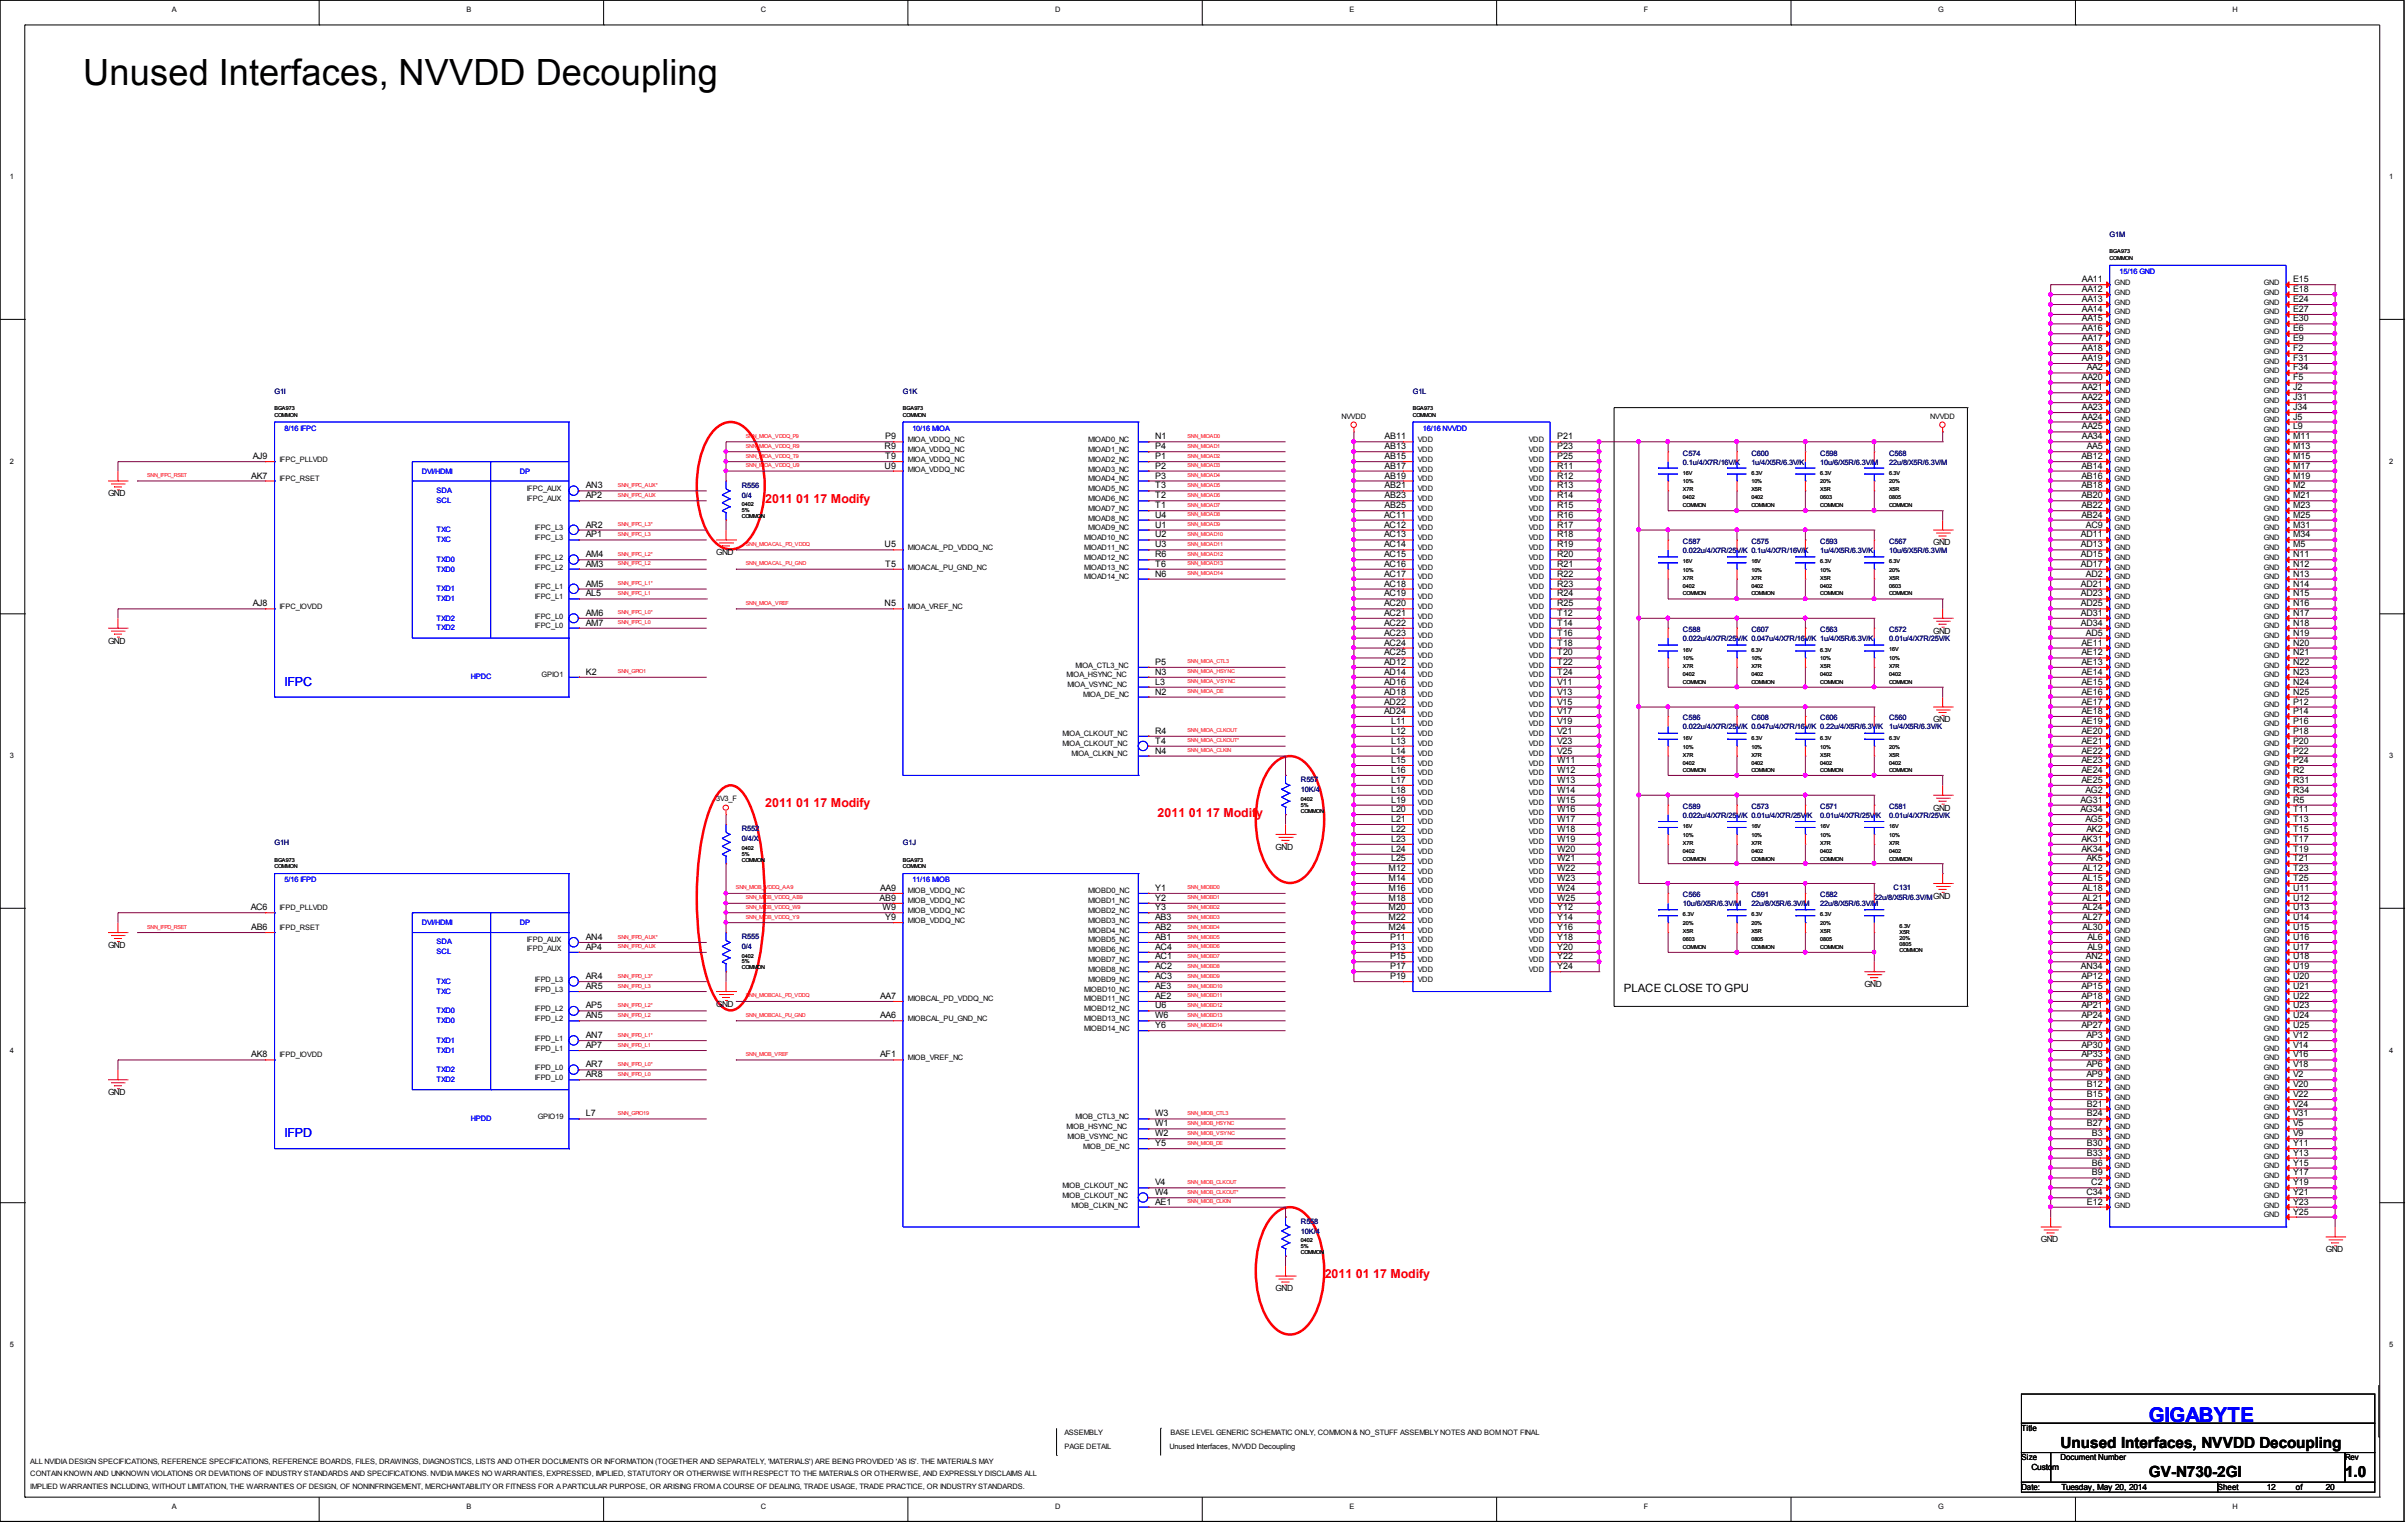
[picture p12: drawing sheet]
<svg xmlns="http://www.w3.org/2000/svg" width="273mm" height="173mm" viewBox="0 0 273 173" stroke-linecap="round" stroke-linejoin="round" font-family="sans-serif">
<defs><g id="words">
<text font-size="4.1" x="9.4" y="9.6">Unused Interfaces, NVVDD Decoupling</text>
<text font-size="2.3" fill="#00f" x="243.7" y="161.3">GIGABYTE</text>
<g font-size="1.7">
<text x="233.7" y="164.2">Unused Interfaces, NVVDD Decoupling</text>
<text x="243.7" y="167.5">GV-­N730-­2GI</text>
<text x="266" y="167.5">1.0</text>
</g>
<g font-size="1.4" fill="#f00">
<text x="86.8" y="57">2011 01 17 Modify</text>
<text x="86.8" y="91.5">2011 01 17 Modify</text>
<text x="131.3" y="92.7">2011 01 17 Modify</text>
<text x="150.2" y="144.9">2011 01 17 Modify</text>
</g>
<g font-size="1.4" fill="#00f">
<text x="32.3" y="77.8">IFPC</text>
<text x="32.3" y="129">IFPD</text>
</g>
<text font-size="1.3" x="184.2" y="112.5">PLACE CLOSE TO GPU</text>
<g font-size="1">
<text x="236.1" y="35.4">AA14</text>
<text x="236.1" y="34.3">AA13</text>
<text x="236.1" y="33.1">AA12</text>
<text x="236.1" y="32">AA11</text>
<text x="260.1" y="35.4">E27</text>
<text x="260.1" y="34.3">E24</text>
<text x="260.1" y="33.1">E18</text>
<text x="260.1" y="32">E15</text>
<text x="236.1" y="40.9">AA19</text>
<text x="236.1" y="39.8">AA18</text>
<text x="236.1" y="38.7">AA17</text>
<text x="236.1" y="37.6">AA16</text>
<text x="236.1" y="36.4">AA15</text>
<text x="260.1" y="40.9">F31</text>
<text x="260.1" y="39.8">F2</text>
<text x="260.1" y="38.7">E9</text>
<text x="260.1" y="37.6">E6</text>
<text x="260.1" y="36.4">E30</text>
<text x="236.1" y="47.6">AA24</text>
<text x="236.1" y="46.5">AA23</text>
<text x="236.1" y="45.4">AA22</text>
<text x="236.1" y="44.3">AA21</text>
<text x="236.1" y="43.1">AA20</text>
<text x="236.7" y="42">AA2</text>
<text x="260.1" y="47.6">J5</text>
<text x="260.1" y="46.5">J34</text>
<text x="260.1" y="45.4">J31</text>
<text x="260.1" y="44.3">J2</text>
<text x="260.1" y="43.1">F5</text>
<text x="260.1" y="42">F34</text>
<text x="28.7" y="52.1">AJ9</text>
<text x="100.3" y="53.1">U9</text>
<text x="100.3" y="50.9">R9</text>
<text x="100.4" y="52.1">T9</text>
<text x="100.4" y="49.8">P9</text>
<text x="131" y="53.1">P2</text>
<text x="131" y="52.1">P1</text>
<text x="131" y="50.9">P4</text>
<text x="131" y="49.8">N1</text>
<text x="157.1" y="53.1">AB17</text>
<text x="157.1" y="52.1">AB15</text>
<text x="157.1" y="50.9">AB13</text>
<text x="157.1" y="49.8">AB11</text>
<text x="176.6" y="53.1">R11</text>
<text x="176.6" y="52.1">P25</text>
<text x="176.6" y="50.9">P23</text>
<text x="176.6" y="49.8">P21</text>
<text x="236.1" y="53.1">AB14</text>
<text x="236.1" y="52.1">AB12</text>
<text x="236.1" y="49.8">AA34</text>
<text x="236.1" y="48.7">AA25</text>
<text x="236.7" y="50.9">AA5</text>
<text x="260.1" y="53.1">M17</text>
<text x="260.1" y="52.1">M15</text>
<text x="260.1" y="50.9">M13</text>
<text x="260.1" y="49.8">M11</text>
<text x="260.1" y="48.7">L9</text>
<text x="12.3" y="56.3">GND</text>
<text x="28.5" y="54.3">AK7</text>
<text x="66.4" y="59.8">AR2</text>
<text x="66.4" y="56.5">AP2</text>
<text x="66.4" y="55.4">AN3</text>
<text x="131" y="59.8">U1</text>
<text x="131" y="58.7">U4</text>
<text x="131" y="57.6">T1</text>
<text x="131" y="56.5">T2</text>
<text x="131" y="55.4">T3</text>
<text x="131" y="54.3">P3</text>
<text x="157" y="59.8">AC12</text>
<text x="157" y="58.7">AC11</text>
<text x="157.1" y="57.6">AB25</text>
<text x="157.1" y="56.5">AB23</text>
<text x="157.1" y="55.4">AB21</text>
<text x="157.1" y="54.3">AB19</text>
<text x="176.6" y="59.8">R17</text>
<text x="176.6" y="58.7">R16</text>
<text x="176.6" y="57.6">R15</text>
<text x="176.6" y="56.5">R14</text>
<text x="176.6" y="55.4">R13</text>
<text x="176.6" y="54.3">R12</text>
<text x="236.1" y="58.7">AB24</text>
<text x="236.1" y="57.6">AB22</text>
<text x="236.1" y="56.5">AB20</text>
<text x="236.1" y="55.4">AB18</text>
<text x="236.1" y="54.3">AB16</text>
<text x="236.6" y="59.8">AC9</text>
<text x="260.1" y="59.8">M31</text>
<text x="260.1" y="58.7">M25</text>
<text x="260.1" y="57.6">M23</text>
<text x="260.1" y="56.5">M21</text>
<text x="260.1" y="55.4">M2</text>
<text x="260.1" y="54.3">M19</text>
<text x="66.4" y="64.3">AM3</text>
<text x="66.4" y="63.2">AM4</text>
<text x="66.4" y="61">AP1</text>
<text x="81.2" y="63">GND</text>
<text x="100.3" y="62.1">U5</text>
<text x="100.4" y="64.3">T5</text>
<text x="131" y="65.4">N6</text>
<text x="131" y="64.3">T6</text>
<text x="131" y="63.2">R6</text>
<text x="131" y="62.1">U3</text>
<text x="131" y="61">U2</text>
<text x="157" y="65.4">AC17</text>
<text x="157" y="64.3">AC16</text>
<text x="157" y="63.2">AC15</text>
<text x="157" y="62.1">AC14</text>
<text x="157" y="61">AC13</text>
<text x="176.6" y="65.4">R22</text>
<text x="176.6" y="64.3">R21</text>
<text x="176.6" y="63.2">R20</text>
<text x="176.6" y="62.1">R19</text>
<text x="176.6" y="61">R18</text>
<text x="219.3" y="61.8">GND</text>
<text x="236" y="64.3">AD17</text>
<text x="236" y="63.2">AD15</text>
<text x="236" y="62.1">AD13</text>
<text x="236" y="61">AD11</text>
<text x="236.6" y="65.4">AD2</text>
<text x="260.1" y="65.4">N13</text>
<text x="260.1" y="64.3">N12</text>
<text x="260.1" y="63.2">N11</text>
<text x="260.1" y="62.1">M5</text>
<text x="260.1" y="61">M34</text>
<text x="28.7" y="68.8">AJ8</text>
<text x="66.4" y="71">AM7</text>
<text x="66.4" y="69.8">AM6</text>
<text x="66.4" y="67.6">AL5</text>
<text x="66.4" y="66.5">AM5</text>
<text x="100.3" y="68.8">N5</text>
<text x="157" y="71">AC22</text>
<text x="157" y="69.8">AC21</text>
<text x="157" y="68.8">AC20</text>
<text x="157" y="67.6">AC19</text>
<text x="157" y="66.5">AC18</text>
<text x="176.6" y="71">T14</text>
<text x="176.6" y="69.8">T12</text>
<text x="176.6" y="68.8">R25</text>
<text x="176.6" y="67.6">R24</text>
<text x="176.6" y="66.5">R23</text>
<text x="219.3" y="71.9">GND</text>
<text x="236" y="71">AD34</text>
<text x="236" y="69.8">AD31</text>
<text x="236" y="68.8">AD25</text>
<text x="236" y="67.6">AD23</text>
<text x="236" y="66.5">AD21</text>
<text x="260.1" y="71">N18</text>
<text x="260.1" y="69.8">N17</text>
<text x="260.1" y="68.8">N16</text>
<text x="260.1" y="67.6">N15</text>
<text x="260.1" y="66.5">N14</text>
<text x="12.3" y="73">GND</text>
<text x="66.4" y="76.5">K2</text>
<text x="131" y="77.6">L3</text>
<text x="131" y="76.5">N3</text>
<text x="131" y="75.4">P5</text>
<text x="157" y="77.6">AD16</text>
<text x="157" y="76.5">AD14</text>
<text x="157" y="75.4">AD12</text>
<text x="157" y="74.3">AC25</text>
<text x="157" y="73.2">AC24</text>
<text x="157" y="72.1">AC23</text>
<text x="176.6" y="77.6">V11</text>
<text x="176.6" y="76.5">T24</text>
<text x="176.6" y="75.4">T22</text>
<text x="176.6" y="74.3">T20</text>
<text x="176.6" y="73.2">T18</text>
<text x="176.6" y="72.1">T16</text>
<text x="236.1" y="77.6">AE15</text>
<text x="236.1" y="76.5">AE14</text>
<text x="236.1" y="75.4">AE13</text>
<text x="236.1" y="74.3">AE12</text>
<text x="236.1" y="73.2">AE11</text>
<text x="236.6" y="72.1">AD5</text>
<text x="260.1" y="77.6">N24</text>
<text x="260.1" y="76.5">N23</text>
<text x="260.1" y="75.4">N22</text>
<text x="260.1" y="74.3">N21</text>
<text x="260.1" y="73.2">N20</text>
<text x="260.1" y="72.1">N19</text>
<text x="131" y="83.2">R4</text>
<text x="131" y="78.8">N2</text>
<text x="157" y="81">AD24</text>
<text x="157" y="79.9">AD22</text>
<text x="157" y="78.8">AD18</text>
<text x="157.8" y="83.2">L12</text>
<text x="157.8" y="82.1">L11</text>
<text x="176.6" y="83.2">V21</text>
<text x="176.6" y="82.1">V19</text>
<text x="176.6" y="81">V17</text>
<text x="176.6" y="79.9">V15</text>
<text x="176.6" y="78.8">V13</text>
<text x="219.3" y="81.9">GND</text>
<text x="236.1" y="83.2">AE20</text>
<text x="236.1" y="82.1">AE19</text>
<text x="236.1" y="81">AE18</text>
<text x="236.1" y="79.9">AE17</text>
<text x="236.1" y="78.8">AE16</text>
<text x="260.1" y="83.2">P18</text>
<text x="260.1" y="82.1">P16</text>
<text x="260.1" y="81">P14</text>
<text x="260.1" y="79.9">P12</text>
<text x="260.1" y="78.8">N25</text>
<text x="131" y="85.5">N4</text>
<text x="131" y="84.3">T4</text>
<text x="157.8" y="89.9">L18</text>
<text x="157.8" y="88.8">L17</text>
<text x="157.8" y="87.6">L16</text>
<text x="157.8" y="86.5">L15</text>
<text x="157.8" y="85.5">L14</text>
<text x="157.8" y="84.3">L13</text>
<text x="176.6" y="89.9">W14</text>
<text x="176.6" y="88.8">W13</text>
<text x="176.6" y="87.6">W12</text>
<text x="176.6" y="86.5">W11</text>
<text x="176.6" y="85.5">V25</text>
<text x="176.6" y="84.3">V23</text>
<text x="236.1" y="88.8">AE25</text>
<text x="236.1" y="87.6">AE24</text>
<text x="236.1" y="86.5">AE23</text>
<text x="236.1" y="85.5">AE22</text>
<text x="236.1" y="84.3">AE21</text>
<text x="236.5" y="89.9">AG2</text>
<text x="260.1" y="89.9">R34</text>
<text x="260.1" y="88.8">R31</text>
<text x="260.1" y="87.6">R2</text>
<text x="260.1" y="86.5">P24</text>
<text x="260.1" y="85.5">P22</text>
<text x="260.1" y="84.3">P20</text>
<text x="157.8" y="95.5">L23</text>
<text x="157.8" y="94.3">L22</text>
<text x="157.8" y="93.2">L21</text>
<text x="157.8" y="92.1">L20</text>
<text x="157.8" y="91">L19</text>
<text x="176.6" y="95.5">W19</text>
<text x="176.6" y="94.3">W18</text>
<text x="176.6" y="93.2">W17</text>
<text x="176.6" y="92.1">W16</text>
<text x="176.6" y="91">W15</text>
<text x="219.3" y="91.9">GND</text>
<text x="236" y="92.1">AG34</text>
<text x="236" y="91">AG31</text>
<text x="236.1" y="95.5">AK31</text>
<text x="236.5" y="93.2">AG5</text>
<text x="236.6" y="94.3">AK2</text>
<text x="260.1" y="95.5">T17</text>
<text x="260.1" y="94.3">T15</text>
<text x="260.1" y="93.2">T13</text>
<text x="260.1" y="92.1">T11</text>
<text x="260.1" y="91">R5</text>
<text x="99.8" y="101">AA9</text>
<text x="131" y="101">Y1</text>
<text x="144.7" y="96.4">GND</text>
<text x="157.5" y="101">M16</text>
<text x="157.5" y="99.9">M14</text>
<text x="157.5" y="98.8">M12</text>
<text x="157.8" y="97.7">L25</text>
<text x="157.8" y="96.6">L24</text>
<text x="176.6" y="101">W24</text>
<text x="176.6" y="99.9">W23</text>
<text x="176.6" y="98.8">W22</text>
<text x="176.6" y="97.7">W21</text>
<text x="176.6" y="96.6">W20</text>
<text x="236.1" y="96.6">AK34</text>
<text x="236.2" y="101">AL18</text>
<text x="236.2" y="99.9">AL15</text>
<text x="236.2" y="98.8">AL12</text>
<text x="236.6" y="97.7">AK5</text>
<text x="260.1" y="101">U11</text>
<text x="260.1" y="99.9">T25</text>
<text x="260.1" y="98.8">T23</text>
<text x="260.1" y="97.7">T21</text>
<text x="260.1" y="96.6">T19</text>
<text x="12.3" y="107.5">GND</text>
<text x="28.4" y="103.2">AC6</text>
<text x="28.5" y="105.5">AB6</text>
<text x="66.4" y="107.7">AP4</text>
<text x="66.4" y="106.6">AN4</text>
<text x="99.8" y="102.2">AB9</text>
<text x="100.1" y="103.2">W9</text>
<text x="100.4" y="104.3">Y9</text>
<text x="131" y="107.7">AC4</text>
<text x="131" y="106.6">AB1</text>
<text x="131" y="105.5">AB2</text>
<text x="131" y="104.3">AB3</text>
<text x="131" y="103.2">Y3</text>
<text x="131" y="102.2">Y2</text>
<text x="157.5" y="105.5">M24</text>
<text x="157.5" y="104.3">M22</text>
<text x="157.5" y="103.2">M20</text>
<text x="157.5" y="102.2">M18</text>
<text x="157.7" y="107.7">P13</text>
<text x="157.7" y="106.6">P11</text>
<text x="176.6" y="107.7">Y20</text>
<text x="176.6" y="106.6">Y18</text>
<text x="176.6" y="105.5">Y16</text>
<text x="176.6" y="104.3">Y14</text>
<text x="176.6" y="103.2">Y12</text>
<text x="176.6" y="102.2">W25</text>
<text x="236.2" y="105.5">AL30</text>
<text x="236.2" y="104.3">AL27</text>
<text x="236.2" y="103.2">AL24</text>
<text x="236.2" y="102.2">AL21</text>
<text x="236.8" y="107.7">AL9</text>
<text x="236.8" y="106.6">AL6</text>
<text x="260.1" y="107.7">U17</text>
<text x="260.1" y="106.6">U16</text>
<text x="260.1" y="105.5">U15</text>
<text x="260.1" y="104.3">U14</text>
<text x="260.1" y="103.2">U13</text>
<text x="260.1" y="102.2">U12</text>
<text x="66.4" y="112.2">AR5</text>
<text x="66.4" y="111">AR4</text>
<text x="99.8" y="113.3">AA7</text>
<text x="131" y="113.3">AE2</text>
<text x="131" y="112.2">AE3</text>
<text x="131" y="111">AC3</text>
<text x="131" y="109.9">AC2</text>
<text x="131" y="108.8">AC1</text>
<text x="157.7" y="111">P19</text>
<text x="157.7" y="109.9">P17</text>
<text x="157.7" y="108.8">P15</text>
<text x="176.6" y="109.9">Y24</text>
<text x="176.6" y="108.8">Y22</text>
<text x="211.5" y="111.9">GND</text>
<text x="236" y="109.9">AN34</text>
<text x="236.1" y="113.3">AP18</text>
<text x="236.1" y="112.2">AP15</text>
<text x="236.1" y="111">AP12</text>
<text x="236.6" y="108.8">AN2</text>
<text x="260.1" y="113.3">U22</text>
<text x="260.1" y="112.2">U21</text>
<text x="260.1" y="111">U20</text>
<text x="260.1" y="109.9">U19</text>
<text x="260.1" y="108.8">U18</text>
<text x="28.5" y="119.9">AK8</text>
<text x="66.4" y="118.8">AP7</text>
<text x="66.4" y="117.7">AN7</text>
<text x="66.4" y="115.5">AN5</text>
<text x="66.4" y="114.3">AP5</text>
<text x="81.2" y="114.2">GND</text>
<text x="99.8" y="119.9">AF1</text>
<text x="99.8" y="115.5">AA6</text>
<text x="131" y="116.6">Y6</text>
<text x="131" y="115.5">W6</text>
<text x="131" y="114.3">U6</text>
<text x="236.1" y="119.9">AP33</text>
<text x="236.1" y="118.8">AP30</text>
<text x="236.1" y="116.6">AP27</text>
<text x="236.1" y="115.5">AP24</text>
<text x="236.1" y="114.3">AP21</text>
<text x="236.6" y="117.7">AP3</text>
<text x="260.1" y="119.9">V16</text>
<text x="260.1" y="118.8">V14</text>
<text x="260.1" y="117.7">V12</text>
<text x="260.1" y="116.6">U25</text>
<text x="260.1" y="115.5">U24</text>
<text x="260.1" y="114.3">U23</text>
<text x="12.3" y="124.2">GND</text>
<text x="66.4" y="122.2">AR8</text>
<text x="66.4" y="121">AR7</text>
<text x="236.6" y="122.2">AP9</text>
<text x="236.6" y="121">AP6</text>
<text x="236.7" y="125.5">B21</text>
<text x="236.7" y="124.4">B15</text>
<text x="236.7" y="123.3">B12</text>
<text x="260.1" y="125.5">V24</text>
<text x="260.1" y="124.4">V22</text>
<text x="260.1" y="123.3">V20</text>
<text x="260.1" y="122.2">V2</text>
<text x="260.1" y="121">V18</text>
<text x="66.4" y="126.6">L7</text>
<text x="131" y="130">Y5</text>
<text x="131" y="128.9">W2</text>
<text x="131" y="127.7">W1</text>
<text x="131" y="126.6">W3</text>
<text x="236.7" y="131">B33</text>
<text x="236.7" y="130">B30</text>
<text x="236.7" y="127.7">B27</text>
<text x="236.7" y="126.6">B24</text>
<text x="237.3" y="128.9">B3</text>
<text x="260.1" y="131">Y13</text>
<text x="260.1" y="130">Y11</text>
<text x="260.1" y="128.9">V9</text>
<text x="260.1" y="127.7">V5</text>
<text x="260.1" y="126.6">V31</text>
<text x="131" y="136.6">AE1</text>
<text x="131" y="135.5">W4</text>
<text x="131" y="134.4">V4</text>
<text x="236.6" y="135.5">C34</text>
<text x="236.7" y="136.6">E12</text>
<text x="237.2" y="134.4">C2</text>
<text x="237.3" y="133.3">B9</text>
<text x="237.3" y="132.2">B6</text>
<text x="260.1" y="137.7">Y25</text>
<text x="260.1" y="136.6">Y23</text>
<text x="260.1" y="135.5">Y21</text>
<text x="260.1" y="134.4">Y19</text>
<text x="260.1" y="133.3">Y17</text>
<text x="260.1" y="132.2">Y15</text>
<text x="231.5" y="140.9">GND</text>
<text x="263.8" y="142">GND</text>
<text x="144.7" y="146.4">GND</text>
<text x="229.3" y="162.2">Title</text>
<text x="229.3" y="165.6">Size</text>
<text x="230.4" y="166.7">Custom</text>
<text x="233.7" y="165.6">Document Number</text>
<text x="266" y="165.6">Rev</text>
<text x="229.3" y="168.9">Date:</text>
<text x="233.8" y="168.9">Tuesday, May 20, 2014</text>
<text x="251.5" y="168.9">Sheet</text>
<text x="257.1" y="168.9">12</text>
<text x="260.4" y="168.9">of</text>
<text x="263.8" y="168.9">20</text>
</g>
<g font-size=".8">
<text x="19.5" y="1.4">A</text>
<text x="52.9" y="1.4">B</text>
<text x="86.3" y="1.4">C</text>
<text x="119.7" y="1.4">D</text>
<text x="153.1" y="1.4">E</text>
<text x="186.4" y="1.4">F</text>
<text x="219.8" y="1.4">G</text>
<text x="253.2" y="1.4">H</text>
<text x="1.1" y="20.3">1</text>
<text x="271" y="20.3">1</text>
<text x="239.8" y="35.7">GND</text>
<text x="239.8" y="34.5">GND</text>
<text x="239.8" y="33.4">GND</text>
<text x="239.8" y="32.3">GND</text>
<text x="256.8" y="35.7">GND</text>
<text x="256.8" y="34.5">GND</text>
<text x="256.8" y="33.4">GND</text>
<text x="256.8" y="32.3">GND</text>
<text x="239.8" y="41.2">GND</text>
<text x="239.8" y="40.1">GND</text>
<text x="239.8" y="39">GND</text>
<text x="239.8" y="37.8">GND</text>
<text x="239.8" y="36.8">GND</text>
<text x="256.8" y="41.2">GND</text>
<text x="256.8" y="40.1">GND</text>
<text x="256.8" y="39">GND</text>
<text x="256.8" y="37.8">GND</text>
<text x="256.8" y="36.8">GND</text>
<text x="152.2" y="47.5">NVVDD</text>
<text x="218.9" y="47.5">NVVDD</text>
<text x="239.8" y="47.9">GND</text>
<text x="239.8" y="46.8">GND</text>
<text x="239.8" y="45.7">GND</text>
<text x="239.8" y="44.5">GND</text>
<text x="239.8" y="43.4">GND</text>
<text x="239.8" y="42.3">GND</text>
<text x="256.8" y="47.9">GND</text>
<text x="256.8" y="46.8">GND</text>
<text x="256.8" y="45.7">GND</text>
<text x="256.8" y="44.5">GND</text>
<text x="256.8" y="43.4">GND</text>
<text x="256.8" y="42.3">GND</text>
<text x="1.1" y="52.6">2</text>
<text x="31.7" y="52.4">IFPC_PLLVDD</text>
<text x="103" y="53.5">MIOA_VDDQ_NC</text>
<text x="103" y="52.4">MIOA_VDDQ_NC</text>
<text x="103" y="51.2">MIOA_VDDQ_NC</text>
<text x="103" y="50.1">MIOA_VDDQ_NC</text>
<text x="123.4" y="53.5">MIOAD3_NC</text>
<text x="123.4" y="52.4">MIOAD2_NC</text>
<text x="123.4" y="51.2">MIOAD1_NC</text>
<text x="123.4" y="50.1">MIOAD0_NC</text>
<text x="160.8" y="53.5">VDD</text>
<text x="160.8" y="52.4">VDD</text>
<text x="160.8" y="51.2">VDD</text>
<text x="160.8" y="50.1">VDD</text>
<text x="173.4" y="53.5">VDD</text>
<text x="173.4" y="52.4">VDD</text>
<text x="173.4" y="51.2">VDD</text>
<text x="173.4" y="50.1">VDD</text>
<text x="239.8" y="53.5">GND</text>
<text x="239.8" y="52.4">GND</text>
<text x="239.8" y="51.2">GND</text>
<text x="239.8" y="50.1">GND</text>
<text x="239.8" y="49">GND</text>
<text x="256.8" y="53.5">GND</text>
<text x="256.8" y="52.4">GND</text>
<text x="256.8" y="51.2">GND</text>
<text x="256.8" y="50.1">GND</text>
<text x="256.8" y="49">GND</text>
<text x="271" y="52.6">2</text>
<text x="31.7" y="54.5">IFPC_RSET</text>
<text x="59.8" y="56.8">IFPC_AUX</text>
<text x="59.8" y="55.7">IFPC_AUX</text>
<text x="123.4" y="59">MIOAD8_NC</text>
<text x="123.4" y="57.9">MIOAD7_NC</text>
<text x="123.4" y="56.8">MIOAD6_NC</text>
<text x="123.4" y="55.7">MIOAD5_NC</text>
<text x="123.4" y="54.5">MIOAD4_NC</text>
<text x="160.8" y="59">VDD</text>
<text x="160.8" y="57.9">VDD</text>
<text x="160.8" y="56.8">VDD</text>
<text x="160.8" y="55.7">VDD</text>
<text x="160.8" y="54.5">VDD</text>
<text x="173.4" y="59">VDD</text>
<text x="173.4" y="57.9">VDD</text>
<text x="173.4" y="56.8">VDD</text>
<text x="173.4" y="55.7">VDD</text>
<text x="173.4" y="54.5">VDD</text>
<text x="239.8" y="59">GND</text>
<text x="239.8" y="57.9">GND</text>
<text x="239.8" y="56.8">GND</text>
<text x="239.8" y="55.7">GND</text>
<text x="239.8" y="54.5">GND</text>
<text x="256.8" y="59">GND</text>
<text x="256.8" y="57.9">GND</text>
<text x="256.8" y="56.8">GND</text>
<text x="256.8" y="55.7">GND</text>
<text x="256.8" y="54.5">GND</text>
<text x="60.7" y="64.6">IFPC_L2</text>
<text x="60.7" y="63.5">IFPC_L2</text>
<text x="60.7" y="61.2">IFPC_L3</text>
<text x="60.7" y="60.1">IFPC_L3</text>
<text x="103" y="64.6">MIOACAL_PU_GND_NC</text>
<text x="103" y="62.4">MIOACAL_PD_VDDQ_NC</text>
<text x="123" y="65.7">MIOAD14_NC</text>
<text x="123" y="64.6">MIOAD13_NC</text>
<text x="123" y="63.5">MIOAD12_NC</text>
<text x="123" y="62.4">MIOAD11_NC</text>
<text x="123" y="61.2">MIOAD10_NC</text>
<text x="123.4" y="60.1">MIOAD9_NC</text>
<text x="160.8" y="65.7">VDD</text>
<text x="160.8" y="64.6">VDD</text>
<text x="160.8" y="63.5">VDD</text>
<text x="160.8" y="62.4">VDD</text>
<text x="160.8" y="61.2">VDD</text>
<text x="160.8" y="60.1">VDD</text>
<text x="173.4" y="65.7">VDD</text>
<text x="173.4" y="64.6">VDD</text>
<text x="173.4" y="63.5">VDD</text>
<text x="173.4" y="62.4">VDD</text>
<text x="173.4" y="61.2">VDD</text>
<text x="173.4" y="60.1">VDD</text>
<text x="239.8" y="65.7">GND</text>
<text x="239.8" y="64.6">GND</text>
<text x="239.8" y="63.5">GND</text>
<text x="239.8" y="62.4">GND</text>
<text x="239.8" y="61.2">GND</text>
<text x="239.8" y="60.1">GND</text>
<text x="256.8" y="65.7">GND</text>
<text x="256.8" y="64.6">GND</text>
<text x="256.8" y="63.5">GND</text>
<text x="256.8" y="62.4">GND</text>
<text x="256.8" y="61.2">GND</text>
<text x="256.8" y="60.1">GND</text>
<text x="31.7" y="69">IFPC_IOVDD</text>
<text x="60.7" y="71.2">IFPC_L0</text>
<text x="60.7" y="70.2">IFPC_L0</text>
<text x="60.7" y="67.9">IFPC_L1</text>
<text x="60.7" y="66.8">IFPC_L1</text>
<text x="103" y="69">MIOA_VREF_NC</text>
<text x="160.8" y="71.2">VDD</text>
<text x="160.8" y="70.2">VDD</text>
<text x="160.8" y="69">VDD</text>
<text x="160.8" y="67.9">VDD</text>
<text x="160.8" y="66.8">VDD</text>
<text x="173.4" y="71.2">VDD</text>
<text x="173.4" y="70.2">VDD</text>
<text x="173.4" y="69">VDD</text>
<text x="173.4" y="67.9">VDD</text>
<text x="173.4" y="66.8">VDD</text>
<text x="239.8" y="71.2">GND</text>
<text x="239.8" y="70.2">GND</text>
<text x="239.8" y="69">GND</text>
<text x="239.8" y="67.9">GND</text>
<text x="239.8" y="66.8">GND</text>
<text x="256.8" y="71.2">GND</text>
<text x="256.8" y="70.2">GND</text>
<text x="256.8" y="69">GND</text>
<text x="256.8" y="67.9">GND</text>
<text x="256.8" y="66.8">GND</text>
<text x="61.4" y="76.8">GPIO1</text>
<text x="121" y="76.8">MIOA_HSYNC_NC</text>
<text x="121.1" y="77.9">MIOA_VSYNC_NC</text>
<text x="122" y="75.7">MIOA_CTL3_NC</text>
<text x="160.8" y="77.9">VDD</text>
<text x="160.8" y="76.8">VDD</text>
<text x="160.8" y="75.7">VDD</text>
<text x="160.8" y="74.6">VDD</text>
<text x="160.8" y="73.5">VDD</text>
<text x="160.8" y="72.4">VDD</text>
<text x="173.4" y="77.9">VDD</text>
<text x="173.4" y="76.8">VDD</text>
<text x="173.4" y="75.7">VDD</text>
<text x="173.4" y="74.6">VDD</text>
<text x="173.4" y="73.5">VDD</text>
<text x="173.4" y="72.4">VDD</text>
<text x="239.8" y="77.9">GND</text>
<text x="239.8" y="76.8">GND</text>
<text x="239.8" y="75.7">GND</text>
<text x="239.8" y="74.6">GND</text>
<text x="239.8" y="73.5">GND</text>
<text x="239.8" y="72.4">GND</text>
<text x="256.8" y="77.9">GND</text>
<text x="256.8" y="76.8">GND</text>
<text x="256.8" y="75.7">GND</text>
<text x="256.8" y="74.6">GND</text>
<text x="256.8" y="73.5">GND</text>
<text x="256.8" y="72.4">GND</text>
<text x="120.5" y="83.5">MIOA_CLKOUT_NC</text>
<text x="122.9" y="79">MIOA_DE_NC</text>
<text x="160.8" y="83.5">VDD</text>
<text x="160.8" y="82.4">VDD</text>
<text x="160.8" y="81.3">VDD</text>
<text x="160.8" y="80.2">VDD</text>
<text x="160.8" y="79">VDD</text>
<text x="173.4" y="83.5">VDD</text>
<text x="173.4" y="82.4">VDD</text>
<text x="173.4" y="81.3">VDD</text>
<text x="173.4" y="80.2">VDD</text>
<text x="173.4" y="79">VDD</text>
<text x="239.8" y="83.5">GND</text>
<text x="239.8" y="82.4">GND</text>
<text x="239.8" y="81.3">GND</text>
<text x="239.8" y="80.2">GND</text>
<text x="239.8" y="79">GND</text>
<text x="256.8" y="83.5">GND</text>
<text x="256.8" y="82.4">GND</text>
<text x="256.8" y="81.3">GND</text>
<text x="256.8" y="80.2">GND</text>
<text x="256.8" y="79">GND</text>
<text x="1.1" y="86">3</text>
<text x="120.5" y="84.6">MIOA_CLKOUT_NC</text>
<text x="121.5" y="85.7">MIOA_CLKIN_NC</text>
<text x="160.8" y="89.1">VDD</text>
<text x="160.8" y="87.9">VDD</text>
<text x="160.8" y="86.9">VDD</text>
<text x="160.8" y="85.7">VDD</text>
<text x="160.8" y="84.6">VDD</text>
<text x="173.4" y="89.1">VDD</text>
<text x="173.4" y="87.9">VDD</text>
<text x="173.4" y="86.9">VDD</text>
<text x="173.4" y="85.7">VDD</text>
<text x="173.4" y="84.6">VDD</text>
<text x="239.8" y="89.1">GND</text>
<text x="239.8" y="87.9">GND</text>
<text x="239.8" y="86.9">GND</text>
<text x="239.8" y="85.7">GND</text>
<text x="239.8" y="84.6">GND</text>
<text x="256.8" y="89.1">GND</text>
<text x="256.8" y="87.9">GND</text>
<text x="256.8" y="86.9">GND</text>
<text x="256.8" y="85.7">GND</text>
<text x="256.8" y="84.6">GND</text>
<text x="271" y="86">3</text>
<text x="81.2" y="90.9">3V3_F</text>
<text x="160.8" y="95.7">VDD</text>
<text x="160.8" y="94.6">VDD</text>
<text x="160.8" y="93.5">VDD</text>
<text x="160.8" y="92.4">VDD</text>
<text x="160.8" y="91.3">VDD</text>
<text x="160.8" y="90.2">VDD</text>
<text x="173.4" y="95.7">VDD</text>
<text x="173.4" y="94.6">VDD</text>
<text x="173.4" y="93.5">VDD</text>
<text x="173.4" y="92.4">VDD</text>
<text x="173.4" y="91.3">VDD</text>
<text x="173.4" y="90.2">VDD</text>
<text x="239.8" y="95.7">GND</text>
<text x="239.8" y="94.6">GND</text>
<text x="239.8" y="93.5">GND</text>
<text x="239.8" y="92.4">GND</text>
<text x="239.8" y="91.3">GND</text>
<text x="239.8" y="90.2">GND</text>
<text x="256.8" y="95.7">GND</text>
<text x="256.8" y="94.6">GND</text>
<text x="256.8" y="93.5">GND</text>
<text x="256.8" y="92.4">GND</text>
<text x="256.8" y="91.3">GND</text>
<text x="256.8" y="90.2">GND</text>
<text x="103" y="101.3">MIOB_VDDQ_NC</text>
<text x="123.4" y="101.3">MIOBD0_NC</text>
<text x="160.8" y="101.3">VDD</text>
<text x="160.8" y="100.2">VDD</text>
<text x="160.8" y="99.1">VDD</text>
<text x="160.8" y="98">VDD</text>
<text x="160.8" y="96.9">VDD</text>
<text x="173.4" y="101.3">VDD</text>
<text x="173.4" y="100.2">VDD</text>
<text x="173.4" y="99.1">VDD</text>
<text x="173.4" y="98">VDD</text>
<text x="173.4" y="96.9">VDD</text>
<text x="239.8" y="101.3">GND</text>
<text x="239.8" y="100.2">GND</text>
<text x="239.8" y="99.1">GND</text>
<text x="239.8" y="98">GND</text>
<text x="239.8" y="96.9">GND</text>
<text x="256.8" y="101.3">GND</text>
<text x="256.8" y="100.2">GND</text>
<text x="256.8" y="99.1">GND</text>
<text x="256.8" y="98">GND</text>
<text x="256.8" y="96.9">GND</text>
<text x="31.7" y="105.4">IFPD_RSET</text>
<text x="31.7" y="103.2">IFPD_PLLVDD</text>
<text x="59.8" y="107.9">IFPD_AUX</text>
<text x="59.8" y="106.9">IFPD_AUX</text>
<text x="103" y="104.6">MIOB_VDDQ_NC</text>
<text x="103" y="103.6">MIOB_VDDQ_NC</text>
<text x="103" y="102.4">MIOB_VDDQ_NC</text>
<text x="123.4" y="108">MIOBD6_NC</text>
<text x="123.4" y="106.9">MIOBD5_NC</text>
<text x="123.4" y="105.7">MIOBD4_NC</text>
<text x="123.4" y="104.6">MIOBD3_NC</text>
<text x="123.4" y="103.6">MIOBD2_NC</text>
<text x="123.4" y="102.4">MIOBD1_NC</text>
<text x="160.8" y="108">VDD</text>
<text x="160.8" y="106.9">VDD</text>
<text x="160.8" y="105.7">VDD</text>
<text x="160.8" y="104.6">VDD</text>
<text x="160.8" y="103.6">VDD</text>
<text x="160.8" y="102.4">VDD</text>
<text x="173.4" y="108">VDD</text>
<text x="173.4" y="106.9">VDD</text>
<text x="173.4" y="105.7">VDD</text>
<text x="173.4" y="104.6">VDD</text>
<text x="173.4" y="103.6">VDD</text>
<text x="173.4" y="102.4">VDD</text>
<text x="239.8" y="108">GND</text>
<text x="239.8" y="106.9">GND</text>
<text x="239.8" y="105.7">GND</text>
<text x="239.8" y="104.6">GND</text>
<text x="239.8" y="103.6">GND</text>
<text x="239.8" y="102.4">GND</text>
<text x="256.8" y="108">GND</text>
<text x="256.8" y="106.9">GND</text>
<text x="256.8" y="105.7">GND</text>
<text x="256.8" y="104.6">GND</text>
<text x="256.8" y="103.6">GND</text>
<text x="256.8" y="102.4">GND</text>
<text x="60.7" y="112.4">IFPD_L3</text>
<text x="60.7" y="111.3">IFPD_L3</text>
<text x="103" y="113.6">MIOBCAL_PD_VDDQ_NC</text>
<text x="123" y="113.6">MIOBD11_NC</text>
<text x="123" y="112.4">MIOBD10_NC</text>
<text x="123.4" y="111.3">MIOBD9_NC</text>
<text x="123.4" y="110.2">MIOBD8_NC</text>
<text x="123.4" y="109.1">MIOBD7_NC</text>
<text x="160.8" y="111.3">VDD</text>
<text x="160.8" y="110.2">VDD</text>
<text x="160.8" y="109.1">VDD</text>
<text x="173.4" y="110.2">VDD</text>
<text x="173.4" y="109.1">VDD</text>
<text x="239.8" y="113.6">GND</text>
<text x="239.8" y="112.4">GND</text>
<text x="239.8" y="111.3">GND</text>
<text x="239.8" y="110.2">GND</text>
<text x="239.8" y="109.1">GND</text>
<text x="256.8" y="113.6">GND</text>
<text x="256.8" y="112.4">GND</text>
<text x="256.8" y="111.3">GND</text>
<text x="256.8" y="110.2">GND</text>
<text x="256.8" y="109.1">GND</text>
<text x="1.1" y="119.4">4</text>
<text x="31.7" y="119.9">IFPD_IOVDD</text>
<text x="60.7" y="119.1">IFPD_L1</text>
<text x="60.7" y="118">IFPD_L1</text>
<text x="60.7" y="115.8">IFPD_L2</text>
<text x="60.7" y="114.7">IFPD_L2</text>
<text x="103" y="115.8">MIOBCAL_PU_GND_NC</text>
<text x="123" y="116.9">MIOBD14_NC</text>
<text x="123" y="115.8">MIOBD13_NC</text>
<text x="123" y="114.7">MIOBD12_NC</text>
<text x="239.8" y="119.1">GND</text>
<text x="239.8" y="118">GND</text>
<text x="239.8" y="116.9">GND</text>
<text x="239.8" y="115.8">GND</text>
<text x="239.8" y="114.7">GND</text>
<text x="256.8" y="119.1">GND</text>
<text x="256.8" y="118">GND</text>
<text x="256.8" y="116.9">GND</text>
<text x="256.8" y="115.8">GND</text>
<text x="256.8" y="114.7">GND</text>
<text x="271" y="119.4">4</text>
<text x="60.7" y="122.4">IFPD_L0</text>
<text x="60.7" y="121.3">IFPD_L0</text>
<text x="103" y="120.3">MIOB_VREF_NC</text>
<text x="239.8" y="125.8">GND</text>
<text x="239.8" y="124.7">GND</text>
<text x="239.8" y="123.6">GND</text>
<text x="239.8" y="122.4">GND</text>
<text x="239.8" y="121.3">GND</text>
<text x="239.8" y="120.3">GND</text>
<text x="256.8" y="125.8">GND</text>
<text x="256.8" y="124.7">GND</text>
<text x="256.8" y="123.6">GND</text>
<text x="256.8" y="122.4">GND</text>
<text x="256.8" y="121.3">GND</text>
<text x="256.8" y="120.3">GND</text>
<text x="61" y="126.9">GPIO19</text>
<text x="121" y="128">MIOB_HSYNC_NC</text>
<text x="121.1" y="129.1">MIOB_VSYNC_NC</text>
<text x="122" y="126.9">MIOB_CTL3_NC</text>
<text x="122.9" y="130.3">MIOB_DE_NC</text>
<text x="239.8" y="131.4">GND</text>
<text x="239.8" y="130.3">GND</text>
<text x="239.8" y="129.1">GND</text>
<text x="239.8" y="128">GND</text>
<text x="239.8" y="126.9">GND</text>
<text x="256.8" y="131.4">GND</text>
<text x="256.8" y="130.3">GND</text>
<text x="256.8" y="129.1">GND</text>
<text x="256.8" y="128">GND</text>
<text x="256.8" y="126.9">GND</text>
<text x="120.5" y="135.8">MIOB_CLKOUT_NC</text>
<text x="120.5" y="134.7">MIOB_CLKOUT_NC</text>
<text x="121.5" y="136.9">MIOB_CLKIN_NC</text>
<text x="239.8" y="136.9">GND</text>
<text x="239.8" y="135.8">GND</text>
<text x="239.8" y="134.7">GND</text>
<text x="239.8" y="133.6">GND</text>
<text x="239.8" y="132.4">GND</text>
<text x="256.8" y="136.9">GND</text>
<text x="256.8" y="135.8">GND</text>
<text x="256.8" y="134.7">GND</text>
<text x="256.8" y="133.6">GND</text>
<text x="256.8" y="132.4">GND</text>
<text x="256.8" y="138">GND</text>
<text x="1.1" y="152.7">5</text>
<text x="271" y="152.7">5</text>
<text x="3.4" y="167.4">CONTAIN KNOWN AND UNKNOWN VIOLATIONS OR DEVIATIONS OF INDUSTRY STANDARDS AND SPECIFICATIONS. NVIDIA MAKES NO WARRANTIES, EXPRESSED, IMPLIED, STATUTORY OR OTHERWISE WITH RESPECT TO THE MATERIALS OR OTHERWISE, AND EXPRESSLY DISCLAIMS ALL</text>
<text x="3.4" y="166.1">ALL NVIDIA DESIGN SPECIFICATIONS, REFERENCE SPECIFICATIONS, REFERENCE BOARDS, FILES, DRAWINGS, DIAGNOSTICS, LISTS AND OTHER DOCUMENTS OR INFORMATION (TOGETHER AND SEPARATELY, 'MATERIALS') ARE BEING PROVIDED 'AS IS'. THE MATERIALS MAY</text>
<text x="120.7" y="164.3">PAGE DETAIL</text>
<text x="120.7" y="162.7">ASSEMBLY</text>
<text x="132.7" y="164.3">Unused Interfaces, NVVDD Decoupling</text>
<text x="132.8" y="162.7">BASE LEVEL GENERIC SCHEMATIC ONLY, COMMON &amp; NO_STUFF ASSEMBLY NOTES AND BOM NOT FINAL</text>
<text x="3.4" y="168.9">IMPLIED WARRANTIES INCLUDING, WITHOUT LIMITATION, THE WARRANTIES OF DESIGN, OF NONINFRINGEMENT, MERCHANTABILITY OR FITNESS FOR A PARTICULAR PURPOSE, OR ARISING FROM A COURSE OF DEALING, TRADE USAGE, TRADE PRACTICE, OR INDUSTRY STANDARDS.</text>
<text x="19.5" y="171.1">A</text>
<text x="52.9" y="171.1">B</text>
<text x="86.3" y="171.1">C</text>
<text x="119.7" y="171.1">D</text>
<text x="153.1" y="171.1">E</text>
<text x="186.4" y="171.1">F</text>
<text x="219.8" y="171.1">G</text>
<text x="253.2" y="171.1">H</text>
</g>
<g font-size=".8" fill="#000080">
<text x="239.3" y="26.8">G1M</text>
<text x="31.1" y="44.7">G1I</text>
<text x="102.4" y="44.6">G1K</text>
<text x="160.3" y="44.6">G1L</text>
<text x="190.9" y="51.7">C574</text>
<text x="190.9" y="52.7">0.1u/4/X7R/16V/K</text>
<text x="198.6" y="51.7">C600</text>
<text x="198.6" y="52.7">1u/4/X5R/6.3V/K</text>
<text x="206.5" y="51.7">C598</text>
<text x="206.5" y="52.7">10u/6/X5R/6.3V/M</text>
<text x="214.3" y="51.7">C568</text>
<text x="214.3" y="52.7">22u/8/X5R/6.3V/M</text>
<text x="84.1" y="55.3">R556</text>
<text x="84.1" y="56.5">0/4</text>
<text x="190.9" y="61.7">C587</text>
<text x="190.9" y="62.7">0.022u/4/X7R/25V/K 0.1u/4/X7R/16V/K</text>
<text x="198.6" y="61.7">C575</text>
<text x="206.5" y="61.7">C593</text>
<text x="206.5" y="62.7">1u/4/X5R/6.3V/K</text>
<text x="214.3" y="61.7">C567</text>
<text x="214.3" y="62.7">10u/6/X5R/6.3V/M</text>
<text x="190.9" y="71.7">C588</text>
<text x="198.6" y="71.7">C607</text>
<text x="206.5" y="71.7">C563</text>
<text x="214.3" y="71.7">C572</text>
<text x="190.9" y="72.7">0.022u/4/X7R/25V/K 0.047u/4/X7R/16V/K 1u/4/X5R/6.3V/K</text>
<text x="214.3" y="72.7">0.01u/4/X7R/25V/K</text>
<text x="190.9" y="81.7">C586</text>
<text x="190.9" y="82.7">0.022u/4/X7R/25V/K 0.047u/4/X7R/16V/K 0.22u/4/X5R/6.3V/K</text>
<text x="198.6" y="81.7">C608</text>
<text x="206.5" y="81.7">C606</text>
<text x="214.3" y="81.7">C560</text>
<text x="214.3" y="82.7">1u/4/X5R/6.3V/K</text>
<text x="147.6" y="88.7">R557</text>
<text x="147.6" y="89.8">10K/4</text>
<text x="31.1" y="95.9">G1H</text>
<text x="84.1" y="94.3">R552</text>
<text x="84.1" y="95.4">0/4/X</text>
<text x="102.4" y="95.9">G1J</text>
<text x="190.9" y="91.8">C589</text>
<text x="190.9" y="92.7">0.022u/4/X7R/25V/K 0.01u/4/X7R/25V/K</text>
<text x="198.6" y="91.8">C573</text>
<text x="206.5" y="91.8">C571</text>
<text x="206.5" y="92.7">0.01u/4/X7R/25V/K</text>
<text x="214.3" y="91.8">C581</text>
<text x="214.3" y="92.7">0.01u/4/X7R/25V/K</text>
<text x="190.9" y="101.8">C566</text>
<text x="198.6" y="101.8">C591</text>
<text x="206.5" y="101.8">C582</text>
<text x="214.8" y="101">C131</text>
<text x="84.1" y="106.5">R555</text>
<text x="84.1" y="107.7">0/4</text>
<text x="190.9" y="102.8">10u/6/X5R/6.3V/M</text>
<text x="198.6" y="102.8">22u/8/X5R/6.3V/M</text>
<text x="206.5" y="102.8">22u/8/X5R/6.3V/M</text>
<text x="212.6" y="102.1">22u/8/X5R/6.3V/MGND</text>
<text x="212.6" y="102.1">22u/8/X5R/6.3V/M</text>
<text x="147.6" y="138.8">R558</text>
<text x="147.6" y="139.9">10K/4</text>
</g>
<g font-size=".8" fill="#00f">
<text x="240.4" y="31.1">15/16 GND</text>
<text x="32.3" y="48.9">8/16 IFPC</text>
<text x="47.8" y="53.7">DVI/HDMI</text>
<text x="59" y="53.7">DP</text>
<text x="103.5" y="48.9">10/16 MIOA</text>
<text x="161.4" y="48.9">16/16 NVVDD</text>
<text x="49.5" y="55.9">SDA</text>
<text x="49.5" y="57">SCL</text>
<text x="49.5" y="64.8">TXD0</text>
<text x="49.5" y="63.7">TXD0</text>
<text x="49.5" y="61.5">TXC</text>
<text x="49.5" y="60.3">TXC</text>
<text x="49.5" y="71.5">TXD2</text>
<text x="49.5" y="70.4">TXD2</text>
<text x="49.5" y="68.1">TXD1</text>
<text x="49.5" y="67">TXD1</text>
<text x="53.4" y="77">HPDC</text>
<text x="32.3" y="100.1">5/16 IFPD</text>
<text x="103.5" y="100.1">11/16 MIOB</text>
<text x="47.8" y="104.9">DVI/HDMI</text>
<text x="49.5" y="107.1">SDA</text>
<text x="59" y="104.9">DP</text>
<text x="49.5" y="108.2">SCL</text>
<text x="49.5" y="112.7">TXC</text>
<text x="49.5" y="111.5">TXC</text>
<text x="49.5" y="114.9">TXD0</text>
<text x="49.5" y="116">TXD0</text>
<text x="49.5" y="118.2">TXD1</text>
<text x="49.5" y="119.4">TXD1</text>
<text x="49.5" y="122.7">TXD2</text>
<text x="49.5" y="121.5">TXD2</text>
<text x="53.4" y="127.1">HPDD</text>
</g>
<g font-size=".6">
<text x="239.3" y="29.5">COMMON</text>
<text x="239.3" y="28.7">BGA973</text>
<text x="31.1" y="46.5">BGA973</text>
<text x="31.1" y="47.3">COMMON</text>
<text x="102.4" y="47.3">COMMON</text>
<text x="102.4" y="46.5">BGA973</text>
<text x="160.3" y="47.3">COMMON</text>
<text x="160.3" y="46.5">BGA973</text>
<text x="190.9" y="53.8">16V</text>
<text x="198.6" y="53.8">6.3V</text>
<text x="206.5" y="53.8">6.3V</text>
<text x="214.3" y="53.8">6.3V</text>
<text x="84.1" y="57.4">0402</text>
<text x="84.1" y="58.1">5%</text>
<text x="84.1" y="58.8">COMMON</text>
<text x="190.9" y="55.7">X7R</text>
<text x="190.9" y="54.8">10%</text>
<text x="190.9" y="57.5">COMMON</text>
<text x="190.9" y="56.6">0402</text>
<text x="198.6" y="57.5">COMMON</text>
<text x="198.6" y="54.8">10%</text>
<text x="198.6" y="55.7">X5R</text>
<text x="198.6" y="56.6">0402</text>
<text x="206.5" y="54.8">20%</text>
<text x="206.5" y="55.7">X5R</text>
<text x="206.5" y="56.6">0603</text>
<text x="206.5" y="57.5">COMMON</text>
<text x="214.3" y="54.8">20%</text>
<text x="214.3" y="55.7">X5R</text>
<text x="214.3" y="57.5">COMMON</text>
<text x="214.3" y="56.6">0805</text>
<text x="190.9" y="63.9">16V</text>
<text x="190.9" y="64.8">10%</text>
<text x="190.9" y="65.7">X7R</text>
<text x="198.6" y="63.9">16V</text>
<text x="198.6" y="65.7">X7R</text>
<text x="198.6" y="64.8">10%</text>
<text x="206.5" y="65.7">X5R</text>
<text x="206.5" y="64.8">10%</text>
<text x="206.5" y="63.9">6.3V</text>
<text x="214.3" y="63.9">6.3V</text>
<text x="214.3" y="65.7">X5R</text>
<text x="214.3" y="64.8">20%</text>
<text x="190.9" y="66.6">0402</text>
<text x="190.9" y="67.5">COMMON</text>
<text x="198.6" y="67.5">COMMON</text>
<text x="198.6" y="66.6">0402</text>
<text x="206.5" y="66.6">0402</text>
<text x="206.5" y="67.5">COMMON</text>
<text x="214.3" y="66.6">0603</text>
<text x="214.3" y="67.5">COMMON</text>
<text x="190.9" y="73.9">16V</text>
<text x="190.9" y="77.5">COMMON</text>
<text x="190.9" y="76.6">0402</text>
<text x="190.9" y="75.8">X7R</text>
<text x="190.9" y="74.9">10%</text>
<text x="198.6" y="77.5">COMMON</text>
<text x="198.6" y="73.9">6.3V</text>
<text x="198.6" y="75.8">X7R</text>
<text x="198.6" y="74.9">10%</text>
<text x="198.6" y="76.6">0402</text>
<text x="206.5" y="73.9">6.3V</text>
<text x="206.5" y="77.5">COMMON</text>
<text x="206.5" y="76.6">0402</text>
<text x="206.5" y="75.8">X5R</text>
<text x="206.5" y="74.9">10%</text>
<text x="214.3" y="76.6">0402</text>
<text x="214.3" y="73.9">16V</text>
<text x="214.3" y="77.5">COMMON</text>
<text x="214.3" y="74.9">10%</text>
<text x="214.3" y="75.8">X7R</text>
<text x="190.9" y="83.9">16V</text>
<text x="198.6" y="83.9">6.3V</text>
<text x="206.5" y="83.9">6.3V</text>
<text x="214.3" y="83.9">6.3V</text>
<text x="190.9" y="87.5">COMMON</text>
<text x="190.9" y="85.8">X7R</text>
<text x="190.9" y="86.7">0402</text>
<text x="190.9" y="84.9">10%</text>
<text x="198.6" y="87.5">COMMON</text>
<text x="198.6" y="86.7">0402</text>
<text x="198.6" y="85.8">X7R</text>
<text x="198.6" y="84.9">10%</text>
<text x="206.5" y="84.9">10%</text>
<text x="206.5" y="85.8">X5R</text>
<text x="206.5" y="86.7">0402</text>
<text x="206.5" y="87.5">COMMON</text>
<text x="214.3" y="85.8">X5R</text>
<text x="214.3" y="84.9">20%</text>
<text x="214.3" y="86.7">0402</text>
<text x="214.3" y="87.5">COMMON</text>
<text x="147.6" y="90.8">0402</text>
<text x="147.6" y="91.5">5%</text>
<text x="147.6" y="92.1">COMMON</text>
<text x="190.9" y="93.9">16V</text>
<text x="190.9" y="94.9">10%</text>
<text x="190.9" y="95.8">X7R</text>
<text x="198.6" y="93.9">16V</text>
<text x="198.6" y="94.9">10%</text>
<text x="198.6" y="95.8">X7R</text>
<text x="206.5" y="94.9">10%</text>
<text x="206.5" y="93.9">16V</text>
<text x="206.5" y="95.8">X7R</text>
<text x="214.3" y="95.8">X7R</text>
<text x="214.3" y="94.9">10%</text>
<text x="214.3" y="93.9">16V</text>
<text x="31.1" y="97.7">BGA973</text>
<text x="31.1" y="98.4">COMMON</text>
<text x="84.1" y="96.4">0402</text>
<text x="84.1" y="97">5%</text>
<text x="84.1" y="97.7">COMMON</text>
<text x="102.4" y="98.4">COMMON</text>
<text x="102.4" y="97.7">BGA973</text>
<text x="190.9" y="97.6">COMMON</text>
<text x="190.9" y="96.7">0402</text>
<text x="198.6" y="97.6">COMMON</text>
<text x="198.6" y="96.7">0402</text>
<text x="206.5" y="97.6">COMMON</text>
<text x="206.5" y="96.7">0402</text>
<text x="214.3" y="97.6">COMMON</text>
<text x="214.3" y="96.7">0402</text>
<text x="190.9" y="103.9">6.3V</text>
<text x="190.9" y="106.7">0603</text>
<text x="190.9" y="105.8">X5R</text>
<text x="190.9" y="104.9">20%</text>
<text x="190.9" y="107.6">COMMON</text>
<text x="198.6" y="107.6">COMMON</text>
<text x="198.6" y="104.9">20%</text>
<text x="198.6" y="103.9">6.3V</text>
<text x="198.6" y="105.8">X5R</text>
<text x="198.6" y="106.7">0805</text>
<text x="206.5" y="106.7">0805</text>
<text x="206.5" y="107.6">COMMON</text>
<text x="206.5" y="104.9">20%</text>
<text x="206.5" y="105.8">X5R</text>
<text x="206.5" y="103.9">6.3V</text>
<text x="215.5" y="105.2">6.3V</text>
<text x="215.5" y="105.9">X5R</text>
<text x="215.5" y="106.6">20%</text>
<text x="215.5" y="107.3">0805</text>
<text x="215.5" y="107.9">COMMON</text>
<text x="84.1" y="108.6">0402</text>
<text x="84.1" y="109.2">5%</text>
<text x="84.1" y="109.9">COMMON</text>
<text x="147.6" y="140.9">0402</text>
<text x="147.6" y="141.6">5%</text>
<text x="147.6" y="142.2">COMMON</text>
</g>
<g font-size=".6" fill="#f00">
<text x="84.6" y="49.7">SNN_MIOA_VDDQ_P9</text>
<text x="84.6" y="50.8">SNN_MIOA_VDDQ_R9</text>
<text x="84.6" y="51.9">SNN_MIOA_VDDQ_T9</text>
<text x="84.6" y="53">SNN_MIOA_VDDQ_U9</text>
<text x="134.7" y="49.7">SNN_MIOAD0</text>
<text x="134.7" y="50.8">SNN_MIOAD1</text>
<text x="134.7" y="51.9">SNN_MIOAD2</text>
<text x="134.7" y="53">SNN_MIOAD3</text>
<text x="16.7" y="54.1">SNN_IFPC_RSET</text>
<text x="70.1" y="56.3">SNN_IFPC_AUX</text>
<text x="70.1" y="55.2">SNN_IFPC_AUX*</text>
<text x="70.1" y="59.7">SNN_IFPC_L3*</text>
<text x="134.7" y="54.1">SNN_MIOAD4</text>
<text x="134.7" y="55.2">SNN_MIOAD5</text>
<text x="134.7" y="56.3">SNN_MIOAD6</text>
<text x="134.7" y="57.5">SNN_MIOAD7</text>
<text x="134.7" y="58.5">SNN_MIOAD8</text>
<text x="134.7" y="59.7">SNN_MIOAD9</text>
<text x="70.1" y="64.1">SNN_IFPC_L2</text>
<text x="70.1" y="63">SNN_IFPC_L2*</text>
<text x="70.1" y="60.8">SNN_IFPC_L3</text>
<text x="84.6" y="61.9">SNN_MIOACAL_PD_VDDQ</text>
<text x="84.6" y="64.1">SNN_MIOACAL_PU_GND</text>
<text x="134.7" y="60.8">SNN_MIOAD10</text>
<text x="134.7" y="61.9">SNN_MIOAD11</text>
<text x="134.7" y="63">SNN_MIOAD12</text>
<text x="134.7" y="64.1">SNN_MIOAD13</text>
<text x="134.7" y="65.2">SNN_MIOAD14</text>
<text x="70.1" y="70.8">SNN_IFPC_L0</text>
<text x="70.1" y="69.7">SNN_IFPC_L0*</text>
<text x="70.1" y="67.5">SNN_IFPC_L1</text>
<text x="70.1" y="66.3">SNN_IFPC_L1*</text>
<text x="84.6" y="68.6">SNN_MIOA_VREF</text>
<text x="70.1" y="76.4">SNN_GPIO1</text>
<text x="134.7" y="75.2">SNN_MIOA_CTL3</text>
<text x="134.7" y="76.4">SNN_MIOA_HSYNC</text>
<text x="134.7" y="77.5">SNN_MIOA_VSYNC</text>
<text x="134.7" y="83">SNN_MIOA_CLKOUT</text>
<text x="134.7" y="78.6">SNN_MIOA_DE</text>
<text x="134.7" y="85.3">SNN_MIOA_CLKIN</text>
<text x="134.7" y="84.2">SNN_MIOA_CLKOUT*</text>
<text x="83.5" y="100.9">SNN_MIOB_VDDQ_AA9</text>
<text x="84.6" y="102">SNN_MIOB_VDDQ_AB9</text>
<text x="134.7" y="100.9">SNN_MIOBD0</text>
<text x="134.7" y="102">SNN_MIOBD1</text>
<text x="16.7" y="105.3">SNN_IFPD_RSET</text>
<text x="70.1" y="107.5">SNN_IFPD_AUX</text>
<text x="70.1" y="106.4">SNN_IFPD_AUX*</text>
<text x="84.6" y="103.1">SNN_MIOB_VDDQ_W9</text>
<text x="84.6" y="104.2">SNN_MIOB_VDDQ_Y9</text>
<text x="134.7" y="103.1">SNN_MIOBD2</text>
<text x="134.7" y="104.2">SNN_MIOBD3</text>
<text x="134.7" y="105.3">SNN_MIOBD4</text>
<text x="134.7" y="106.4">SNN_MIOBD5</text>
<text x="134.7" y="107.5">SNN_MIOBD6</text>
<text x="70.1" y="112">SNN_IFPD_L3</text>
<text x="70.1" y="110.9">SNN_IFPD_L3*</text>
<text x="84.6" y="113.1">SNN_MIOBCAL_PD_VDDQ</text>
<text x="134.7" y="112">SNN_MIOBD10</text>
<text x="134.7" y="113.1">SNN_MIOBD11</text>
<text x="134.7" y="108.6">SNN_MIOBD7</text>
<text x="134.7" y="109.7">SNN_MIOBD8</text>
<text x="134.7" y="110.9">SNN_MIOBD9</text>
<text x="70.1" y="118.7">SNN_IFPD_L1</text>
<text x="70.1" y="117.6">SNN_IFPD_L1*</text>
<text x="70.1" y="115.3">SNN_IFPD_L2</text>
<text x="70.1" y="114.2">SNN_IFPD_L2*</text>
<text x="84.6" y="115.3">SNN_MIOBCAL_PU_GND</text>
<text x="84.6" y="119.7">SNN_MIOB_VREF</text>
<text x="134.7" y="114.2">SNN_MIOBD12</text>
<text x="134.7" y="115.3">SNN_MIOBD13</text>
<text x="134.7" y="116.4">SNN_MIOBD14</text>
<text x="70.1" y="122">SNN_IFPD_L0</text>
<text x="70.1" y="120.9">SNN_IFPD_L0*</text>
<text x="70.1" y="126.4">SNN_GPIO19</text>
<text x="134.7" y="126.4">SNN_MIOB_CTL3</text>
<text x="134.7" y="129.8">SNN_MIOB_DE</text>
<text x="134.7" y="127.6">SNN_MIOB_HSYNC</text>
<text x="134.7" y="128.7">SNN_MIOB_VSYNC</text>
<text x="134.7" y="136.4">SNN_MIOB_CLKIN</text>
<text x="134.7" y="134.2">SNN_MIOB_CLKOUT</text>
<text x="134.7" y="135.4">SNN_MIOB_CLKOUT*</text>
</g>
</g></defs>
<g fill="none" stroke="#000" stroke-width=".11">
<path d="M0 0h.1M0 0h272.7v172.5M0 0v172.5M2.8 2.8h.1M2.8 2.8v167M2.8 2.8h267.1v167M36.2 2.8h.1M36.2 0v2.8M68.5 2.8h.1M68.5 0v2.8M103 2.8h.1M103 0v2.8"/>
<path d="M136.4 2.8h.1M136.4 0v2.8M169.8 2.8h.1M169.8 0v2.8M203.1 2.8h.1M203.1 0v2.8M235.4 2.8h.1M235.4 0v2.8M0 36.2h2.8M2.8 36.2h.1M269.9 36.2h2.8M272.7 36.2h.1"/>
<path d="M183.1 46.2h40.1M183.1 46.2h.1M183.1 46.2v67.9M223.2 46.2h.1M223.2 46.2v67.9M0 69.6h2.8M2.8 69.6h.1M269.9 69.6h2.8M272.7 69.6h.1M0 103h2.8M2.8 103h.1M183.1 114.1h.1"/>
<path d="M183.1 114.1h40.1M223.2 114.1h.1M269.9 103h2.8M272.7 103h.1M0 136.4h2.8M2.8 136.4h.1M269.9 136.4h2.8M272.7 136.4h.1M229.3 158.1h40.1v3.3h-40.1zM269.8 157.1v5.9M0 172.5h272.7M0 172.5h.1"/>
<path d="M2.8 169.8h267.1M2.8 169.8h.1M36.2 172.5h.1M36.2 169.8v2.7M68.5 172.5h.1M68.5 169.8v2.7M103 172.5h.1M103 169.8v2.7M119.8 165.1h.1M119.8 162v3.1M131.6 162h.1M131.6 162v3.1"/>
<path d="M136.4 172.5h.1M136.4 169.8v2.7M169.8 172.5h.1M169.8 169.8v2.7M203.1 172.5h.1M203.1 169.8v2.7M229.3 168.1h22.2v1.1h-22.2zM229.3 164.7h3.3v3.4h-3.3zM229.3 161.4h40.1v3.3h-40.1zM232.6 164.7h33.4v3.4h-33.4zM235.4 172.5h.1M235.4 169.8v2.7"/>
<path d="M251.5 168.1h17.9v1.1h-17.9zM266 164.7h3.4v3.4h-3.4zM269.8 163h.1M269.9 169.8h.1M272.7 172.5h.1"/>
</g>
<path d="M81.1 48.7a2.35 2.35 0 0 1 3.6 0 8.5 8.5 0 0 1 2 5.2 11.1 11.1 0 0 1-1.5 7 2.72 2.72 0 0 1-2.9 1.3 4.3 4.3 0 0 1-2.5-2.9 12.4 12.4 0 0 1 .4-9.3l.4-.8zM81.9 89.5a1.38 1.38 0 0 1 2 0 7.5 7.5 0 0 1 1.7 3.3 36.7 36.7 0 0 1 0 18 7.5 7.5 0 0 1-1.7 3.3 1.38 1.38 0 0 1-2 0 7.5 7.5 0 0 1-1.7-3.3 36.7 36.7 0 0 1 0-18 7.5 7.5 0 0 1 1.7-3.3zM144.5 86.5a2.38 2.38 0 0 1 3.6 0 8.4 8.4 0 0 1 2 5.3 10.9 10.9 0 0 1-1.5 6.9 2.75 2.75 0 0 1-2.9 1.3 4.3 4.3 0 0 1-2.5-2.8 12.2 12.2 0 0 1 .4-9.4l.4-.7zM144.5 137.7a2.37 2.37 0 0 1 3.6 0 8.5 8.5 0 0 1 2 5.2 11 11 0 0 1-1.5 7 2.75 2.75 0 0 1-2.9 1.3 4.3 4.3 0 0 1-2.5-2.8 12.3 12.3 0 0 1 .4-9.4l.4-.7z" fill="none" stroke="#f00" stroke-width=".28"/>
<g fill="none" stroke="#800040" stroke-width=".11">
<path d="M232.6 39h.1M232.6 37.8h.1M232.6 36.7h.1M232.6 35.7h.1M232.6 34.5h.1M232.6 33.4h.1M232.6 32.3h.1M232.6 32.3v105.7M232.6 32.3h5.6M232.6 39h5.6M232.6 37.8h5.6M232.6 36.7h5.6"/>
<path d="M232.6 35.7h5.6M232.6 34.5h5.6M232.6 33.4h5.6M238.2 32.3h.1M238.2 39h.1M238.2 37.8h.1M238.2 36.7h.1M238.2 35.7h.1M238.2 34.5h.1M238.2 33.4h.1M260.4 39h.1M260.4 37.8h.1"/>
<path d="M260.4 36.7h.1M260.4 35.7h.1M260.4 34.5h.1M260.4 33.4h.1M260.4 32.3h.1M260.4 32.3h4.5M260.4 39h4.5M260.4 37.8h4.5M260.4 36.7h4.5M260.4 35.7h4.5M260.4 34.5h4.5M260.4 33.4h4.5"/>
<path d="M264.9 39h.1M264.9 37.8h.1M264.9 36.7h.1M264.9 35.7h.1M264.9 34.5h.1M264.9 33.4h.1M264.9 32.3h.1M264.9 32.3v106.8M13.4 52.4h.1M13.4 52.4v1M13.4 52.4h16.7M15.6 54.5h14.5"/>
<path d="M15.6 54.5h.1M30.1 52.4h.1M65.7 56.8h.1M65.7 55.7h.1M65.7 56.8h14.5M65.7 55.7h14.5M82.3 53.4h.1M82.3 50.1h.1M82.3 51.2h.1M82.3 52.4h.1M82.3 59h.1M82.3 52.4h19"/>
<path d="M82.3 53.4h19M82.3 51.2h19M82.3 50.1h19M82.3 50.1v4.4M82.3 59v1.1M101.3 50.1h.1M101.3 51.2h.1M101.3 52.4h.1M101.3 53.4h.1M130.2 52.4h15.6M130.2 57.9h15.6M130.2 59h15.6"/>
<path d="M130.2 56.8h15.6M130.2 55.7h15.6M130.2 54.5h15.6M130.2 53.4h15.6M130.2 51.2h15.6M130.2 50.1h15.6M130.2 50.1h.1M130.2 51.2h.1M130.2 52.4h.1M130.2 53.4h.1M130.2 54.5h.1M130.2 55.7h.1"/>
<path d="M130.2 56.8h.1M130.2 57.9h.1M130.2 59h.1M153.6 52.4h5.5M153.6 57.9h5.5M153.6 59h5.5M153.6 56.8h5.5M153.6 55.7h5.5M153.6 54.5h5.5M153.6 53.4h5.5M153.6 51.2h5.5M153.6 50.1h5.5"/>
<path d="M153.6 59h.1M153.6 57.9h.1M153.6 56.8h.1M153.6 55.7h.1M153.6 54.5h.1M153.6 53.4h.1M153.6 52.4h.1M153.6 51.2h.1M153.6 50.1h.1M153.6 49v62.3M176.9 59h.1M176.9 57.9h.1"/>
<path d="M176.9 56.8h.1M176.9 55.7h.1M176.9 54.5h.1M176.9 53.4h.1M176.9 52.4h.1M176.9 51.2h.1M176.9 50.1h.1M176.9 52.4h4.5M176.9 57.9h4.5M176.9 59h4.5M176.9 56.8h4.5M176.9 55.7h4.5"/>
<path d="M176.9 54.5h4.5M176.9 53.4h4.5M176.9 51.2h4.5M176.9 50.1h43.4M181.4 59h.1M181.4 57.9h.1M181.4 56.8h.1M181.4 55.7h.1M181.4 54.5h.1M181.4 53.4h.1M181.4 52.4h.1M181.4 51.2h.1"/>
<path d="M181.4 50.1h.1M181.4 50.1v60.1M185.9 50.1h.1M185.9 50.1v50.1M189.2 57.9h31.1M189.2 57.9h.1M189.2 55.7h.1M189.2 50.1h.1M189.2 50.1v1.1M189.2 55.7v2.2M197 57.9h.1M197 50.1h.1"/>
<path d="M197 50.1v1.1M197 55.7v2.2M204.8 57.9h.1M204.8 50.1h.1M204.8 50.1v1.1M204.8 55.7v2.2M212.6 57.9h.1M212.6 50.1h.1M212.6 50.1v1.1M212.6 55.7v2.2M220.3 57.9h.1M220.3 50.1h.1"/>
<path d="M220.3 49h.1M220.3 49v1.1M220.3 57.9v1.1M232.6 59h.1M232.6 57.9h.1M232.6 56.8h.1M232.6 55.7h.1M232.6 54.5h.1M232.6 53.4h.1M232.6 52.4h.1M232.6 51.2h.1M232.6 50.1h.1"/>
<path d="M232.6 49h.1M232.6 47.9h.1M232.6 46.8h.1M232.6 45.7h.1M232.6 44.5h.1M232.6 43.4h.1M232.6 42.3h.1M232.6 41.2h.1M232.6 40.1h.1M232.6 52.4h5.6M232.6 57.9h5.6M232.6 59h5.6"/>
<path d="M232.6 56.8h5.6M232.6 55.7h5.6M232.6 54.5h5.6M232.6 53.4h5.6M232.6 51.2h5.6M232.6 50.1h5.6M232.6 49h5.6M232.6 47.9h5.6M232.6 46.8h5.6M232.6 45.7h5.6M232.6 44.5h5.6M232.6 43.4h5.6"/>
<path d="M232.6 42.3h5.6M232.6 41.2h5.6M232.6 40.1h5.6M238.2 59h.1M238.2 57.9h.1M238.2 56.8h.1M238.2 55.7h.1M238.2 54.5h.1M238.2 53.4h.1M238.2 52.4h.1M238.2 51.2h.1M238.2 50.1h.1"/>
<path d="M238.2 49h.1M238.2 47.9h.1M238.2 46.8h.1M238.2 45.7h.1M238.2 44.5h.1M238.2 43.4h.1M238.2 42.3h.1M238.2 41.2h.1M238.2 40.1h.1M260.4 59h.1M260.4 57.9h.1M260.4 56.8h.1"/>
<path d="M260.4 55.7h.1M260.4 54.5h.1M260.4 53.4h.1M260.4 52.4h.1M260.4 51.2h.1M260.4 50.1h.1M260.4 49h.1M260.4 47.9h.1M260.4 46.8h.1M260.4 45.7h.1M260.4 44.5h.1M260.4 43.4h.1"/>
<path d="M260.4 42.3h.1M260.4 41.2h.1M260.4 40.1h.1M260.4 52.4h4.5M260.4 57.9h4.5M260.4 59h4.5M260.4 56.8h4.5M260.4 55.7h4.5M260.4 54.5h4.5M260.4 53.4h4.5M260.4 51.2h4.5M260.4 50.1h4.5"/>
<path d="M260.4 49h4.5M260.4 47.9h4.5M260.4 46.8h4.5M260.4 45.7h4.5M260.4 44.5h4.5M260.4 43.4h4.5M260.4 42.3h4.5M260.4 41.2h4.5M260.4 40.1h4.5M264.9 59h.1M264.9 57.9h.1M264.9 56.8h.1"/>
<path d="M264.9 55.7h.1M264.9 54.5h.1M264.9 53.4h.1M264.9 52.4h.1M264.9 51.2h.1M264.9 50.1h.1M264.9 49h.1M264.9 47.9h.1M264.9 46.8h.1M264.9 45.7h.1M264.9 44.5h.1M264.9 43.4h.1"/>
<path d="M264.9 42.3h.1M264.9 41.2h.1M264.9 40.1h.1M13.4 69h.1M13.4 69v1.1M13.4 69h16.7M30.1 69h.1M65.7 76.8h.1M65.7 71.2h.1M65.7 70.1h.1M65.7 66.8h.1M65.7 64.5h.1"/>
<path d="M65.7 63.5h.1M65.7 61.2h.1M65.7 60.1h.1M65.7 67.9h14.5M65.7 76.8h14.5M65.7 71.2h14.5M65.7 70.1h14.5M65.7 66.8h14.5M65.7 64.5h14.5M65.7 63.5h14.5M65.7 61.2h14.5M65.7 60.1h14.5"/>
<path d="M80.2 67.9h.1M83.5 69h17.8M83.5 64.5h17.8M83.5 62.4h17.8M83.5 62.4h.1M83.5 64.5h.1M83.5 69h.1M130.2 77.9h15.6M130.2 79h15.6M130.2 76.8h15.6M130.2 75.7h15.6M130.2 65.7h15.6"/>
<path d="M130.2 64.5h15.6M130.2 63.5h15.6M130.2 62.4h15.6M130.2 61.2h15.6M130.2 60.1h15.6M130.2 61.2h.1M130.2 62.4h.1M130.2 63.5h.1M130.2 64.5h.1M130.2 65.7h.1M130.2 60.1h.1M130.2 75.7h.1"/>
<path d="M130.2 79h.1M130.2 76.8h.1M130.2 77.9h.1M153.6 69h5.5M153.6 77.9h5.5M153.6 67.9h5.5M153.6 79h5.5M153.6 76.8h5.5M153.6 75.7h5.5M153.6 74.6h5.5M153.6 73.5h5.5M153.6 72.4h5.5"/>
<path d="M153.6 71.2h5.5M153.6 70.1h5.5M153.6 66.8h5.5M153.6 65.7h5.5M153.6 64.5h5.5M153.6 63.5h5.5M153.6 62.4h5.5M153.6 61.2h5.5M153.6 60.1h5.5M153.6 79h.1M153.6 77.9h.1M153.6 76.8h.1"/>
<path d="M153.6 75.7h.1M153.6 74.6h.1M153.6 73.5h.1M153.6 72.4h.1M153.6 71.2h.1M153.6 70.1h.1M153.6 69h.1M153.6 67.9h.1M153.6 66.8h.1M153.6 65.7h.1M153.6 64.5h.1M153.6 63.5h.1"/>
<path d="M153.6 62.4h.1M153.6 61.2h.1M153.6 60.1h.1M176.9 79h.1M176.9 77.9h.1M176.9 76.8h.1M176.9 75.7h.1M176.9 74.6h.1M176.9 73.5h.1M176.9 72.4h.1M176.9 71.2h.1M176.9 70.1h.1"/>
<path d="M176.9 69h.1M176.9 67.9h.1M176.9 66.8h.1M176.9 65.7h.1M176.9 64.5h.1M176.9 63.5h.1M176.9 62.4h.1M176.9 61.2h.1M176.9 60.1h.1M176.9 69h4.5M176.9 77.9h4.5M176.9 67.9h4.5"/>
<path d="M176.9 79h4.5M176.9 76.8h4.5M176.9 75.7h4.5M176.9 74.6h4.5M176.9 73.5h4.5M176.9 72.4h4.5M176.9 71.2h4.5M176.9 70.1h4.5M176.9 66.8h4.5M176.9 65.7h4.5M176.9 64.5h4.5M176.9 63.5h4.5"/>
<path d="M176.9 62.4h4.5M176.9 61.2h4.5M176.9 60.1h4.5M181.4 79h.1M181.4 77.9h.1M181.4 76.8h.1M181.4 75.7h.1M181.4 74.6h.1M181.4 73.5h.1M181.4 72.4h.1M181.4 71.2h.1M181.4 70.1h.1"/>
<path d="M181.4 69h.1M181.4 67.9h.1M181.4 66.8h.1M181.4 65.7h.1M181.4 64.5h.1M181.4 63.5h.1M181.4 62.4h.1M181.4 61.2h.1M181.4 60.1h.1M185.9 60.1h.1M185.9 70.1h.1M185.9 70.1h26.7"/>
<path d="M185.9 60.1h26.7M189.2 77.9h.1M189.2 67.9h.1M189.2 70.1h.1M189.2 71.2h.1M189.2 60.1h.1M189.2 61.2h.1M189.2 60.1v1.1M189.2 65.7v2.2M189.2 70.1v1.1M189.2 75.7v2.2M189.2 77.9h31.1"/>
<path d="M189.2 67.9h31.1M197 77.9h.1M197 75.7h.1M197 67.9h.1M197 65.7h.1M197 70.1h.1M197 71.2h.1M197 60.1h.1M197 61.2h.1M197 60.1v1.1M197 65.7v2.2M197 70.1v1.1"/>
<path d="M197 75.7v2.2M204.8 77.9h.1M204.8 67.9h.1M204.8 70.1h.1M204.8 71.2h.1M204.8 60.1h.1M204.8 61.2h.1M204.8 60.1v1.1M204.8 65.7v2.2M204.8 70.1v1.1M204.8 75.7v2.2M212.6 77.9h.1"/>
<path d="M212.6 67.9h.1M212.6 70.1h.1M212.6 60.1h.1M212.6 60.1v1.1M212.6 65.7v2.2M212.6 70.1v1.1M212.6 75.7v2.2M220.3 77.9h.1M220.3 67.9h.1M220.3 67.9v1.1M220.3 77.9v1.1M232.6 79h.1"/>
<path d="M232.6 77.9h.1M232.6 76.8h.1M232.6 75.7h.1M232.6 74.6h.1M232.6 73.5h.1M232.6 72.4h.1M232.6 71.2h.1M232.6 70.1h.1M232.6 69h.1M232.6 67.9h.1M232.6 66.8h.1M232.6 65.7h.1"/>
<path d="M232.6 64.5h.1M232.6 63.5h.1M232.6 62.4h.1M232.6 61.2h.1M232.6 60.1h.1M232.6 69h5.6M232.6 77.9h5.6M232.6 67.9h5.6M232.6 79h5.6M232.6 76.8h5.6M232.6 75.7h5.6M232.6 74.6h5.6"/>
<path d="M232.6 73.5h5.6M232.6 72.4h5.6M232.6 71.2h5.6M232.6 70.1h5.6M232.6 66.8h5.6M232.6 65.7h5.6M232.6 64.5h5.6M232.6 63.5h5.6M232.6 62.4h5.6M232.6 61.2h5.6M232.6 60.1h5.6M238.2 79h.1"/>
<path d="M238.2 77.9h.1M238.2 76.8h.1M238.2 75.7h.1M238.2 74.6h.1M238.2 73.5h.1M238.2 72.4h.1M238.2 71.2h.1M238.2 70.1h.1M238.2 69h.1M238.2 67.9h.1M238.2 66.8h.1M238.2 65.7h.1"/>
<path d="M238.2 64.5h.1M238.2 63.5h.1M238.2 62.4h.1M238.2 61.2h.1M238.2 60.1h.1M260.4 79h.1M260.4 77.9h.1M260.4 76.8h.1M260.4 75.7h.1M260.4 74.6h.1M260.4 73.5h.1M260.4 72.4h.1"/>
<path d="M260.4 71.2h.1M260.4 70.1h.1M260.4 69h.1M260.4 67.9h.1M260.4 66.8h.1M260.4 65.7h.1M260.4 64.5h.1M260.4 63.5h.1M260.4 62.4h.1M260.4 61.2h.1M260.4 60.1h.1M260.4 69h4.5"/>
<path d="M260.4 77.9h4.5M260.4 67.9h4.5M260.4 79h4.5M260.4 76.8h4.5M260.4 75.7h4.5M260.4 74.6h4.5M260.4 73.5h4.5M260.4 72.4h4.5M260.4 71.2h4.5M260.4 70.1h4.5M260.4 66.8h4.5M260.4 65.7h4.5"/>
<path d="M260.4 64.5h4.5M260.4 63.5h4.5M260.4 62.4h4.5M260.4 61.2h4.5M260.4 60.1h4.5M264.9 79h.1M264.9 77.9h.1M264.9 76.8h.1M264.9 75.7h.1M264.9 74.6h.1M264.9 73.5h.1M264.9 72.4h.1"/>
<path d="M264.9 71.2h.1M264.9 70.1h.1M264.9 69h.1M264.9 67.9h.1M264.9 66.8h.1M264.9 65.7h.1M264.9 64.5h.1M264.9 63.5h.1M264.9 62.4h.1M264.9 61.2h.1M264.9 60.1h.1M82.3 92.4h.1"/>
<path d="M82.3 97.9h.1M82.3 92.4v1.1M82.3 97.9v7.8M130.2 85.7h15.6M130.2 84.6h15.6M130.2 83.5h15.6M130.2 85.7h.1M130.2 83.5h.1M130.2 84.6h.1M145.8 85.7h.1M145.8 92.4h.1M145.8 85.7v2.2"/>
<path d="M145.8 92.4v1.1M153.6 97.9h5.5M153.6 87.9h5.5M153.6 99.1h5.5M153.6 96.9h5.5M153.6 95.7h5.5M153.6 94.6h5.5M153.6 93.5h5.5M153.6 92.4h5.5M153.6 91.3h5.5M153.6 90.2h5.5M153.6 89.1h5.5"/>
<path d="M153.6 86.8h5.5M153.6 85.7h5.5M153.6 84.6h5.5M153.6 83.5h5.5M153.6 82.4h5.5M153.6 81.2h5.5M153.6 80.2h5.5M153.6 99.1h.1M153.6 97.9h.1M153.6 96.9h.1M153.6 95.7h.1M153.6 94.6h.1"/>
<path d="M153.6 93.5h.1M153.6 92.4h.1M153.6 91.3h.1M153.6 90.2h.1M153.6 89.1h.1M153.6 87.9h.1M153.6 86.8h.1M153.6 85.7h.1M153.6 84.6h.1M153.6 83.5h.1M153.6 82.4h.1M153.6 81.2h.1"/>
<path d="M153.6 80.2h.1M176.9 99.1h.1M176.9 97.9h.1M176.9 96.9h.1M176.9 95.7h.1M176.9 94.6h.1M176.9 93.5h.1M176.9 92.4h.1M176.9 91.3h.1M176.9 90.2h.1M176.9 89.1h.1M176.9 87.9h.1"/>
<path d="M176.9 86.8h.1M176.9 85.7h.1M176.9 84.6h.1M176.9 83.5h.1M176.9 82.4h.1M176.9 81.2h.1M176.9 80.2h.1M176.9 97.9h4.5M176.9 87.9h4.5M176.9 99.1h4.5M176.9 96.9h4.5M176.9 95.7h4.5"/>
<path d="M176.9 94.6h4.5M176.9 93.5h4.5M176.9 92.4h4.5M176.9 91.3h4.5M176.9 90.2h4.5M176.9 89.1h4.5M176.9 86.8h4.5M176.9 85.7h4.5M176.9 84.6h4.5M176.9 83.5h4.5M176.9 82.4h4.5M176.9 81.2h4.5"/>
<path d="M176.9 80.2h4.5M181.4 99.1h.1M181.4 97.9h.1M181.4 96.9h.1M181.4 95.7h.1M181.4 94.6h.1M181.4 93.5h.1M181.4 92.4h.1M181.4 91.3h.1M181.4 90.2h.1M181.4 89.1h.1M181.4 87.9h.1"/>
<path d="M181.4 86.8h.1M181.4 85.7h.1M181.4 84.6h.1M181.4 83.5h.1M181.4 82.4h.1M181.4 81.2h.1M181.4 80.2h.1M185.9 90.2h26.7M185.9 80.2h26.7M185.9 90.2h.1M185.9 80.2h.1M189.2 97.9h.1"/>
<path d="M189.2 87.9h.1M189.2 90.2h.1M189.2 80.2h.1M189.2 80.2v1M189.2 85.7v2.2M189.2 90.2v1.1M189.2 95.7v2.2M189.2 97.9h31.1M189.2 87.9h31.1M197 97.9h.1M197 87.9h.1M197 85.7h.1"/>
<path d="M197 90.2h.1M197 80.2h.1M197 80.2v1M197 85.7v2.2M197 90.2v1.1M197 95.7v2.2M204.8 97.9h.1M204.8 87.9h.1M204.8 80.2h.1M204.8 81.2h.1M204.8 90.2h.1M204.8 80.2v1"/>
<path d="M204.8 85.7v2.2M204.8 90.2v1.1M204.8 95.7v2.2M212.6 97.9h.1M212.6 87.9h.1M212.6 90.2h.1M212.6 91.3h.1M212.6 80.2h.1M212.6 80.2v1M212.6 85.7v2.2M212.6 90.2v1.1M212.6 95.7v2.2"/>
<path d="M220.3 97.9h.1M220.3 99.1h.1M220.3 87.9h.1M220.3 87.9v1.2M220.3 97.9v1.2M232.6 99.1h.1M232.6 97.9h.1M232.6 96.9h.1M232.6 95.7h.1M232.6 94.6h.1M232.6 93.5h.1M232.6 92.4h.1"/>
<path d="M232.6 91.3h.1M232.6 90.2h.1M232.6 89.1h.1M232.6 87.9h.1M232.6 86.8h.1M232.6 85.7h.1M232.6 84.6h.1M232.6 83.5h.1M232.6 82.4h.1M232.6 81.2h.1M232.6 80.2h.1M232.6 97.9h5.6"/>
<path d="M232.6 87.9h5.6M232.6 99.1h5.6M232.6 96.9h5.6M232.6 95.7h5.6M232.6 94.6h5.6M232.6 93.5h5.6M232.6 92.4h5.6M232.6 91.3h5.6M232.6 90.2h5.6M232.6 89.1h5.6M232.6 86.8h5.6M232.6 85.7h5.6"/>
<path d="M232.6 84.6h5.6M232.6 83.5h5.6M232.6 82.4h5.6M232.6 81.2h5.6M232.6 80.2h5.6M238.2 99.1h.1M238.2 97.9h.1M238.2 96.9h.1M238.2 95.7h.1M238.2 94.6h.1M238.2 93.5h.1M238.2 92.4h.1"/>
<path d="M238.2 91.3h.1M238.2 90.2h.1M238.2 89.1h.1M238.2 87.9h.1M238.2 86.8h.1M238.2 85.7h.1M238.2 84.6h.1M238.2 83.5h.1M238.2 82.4h.1M238.2 81.2h.1M238.2 80.2h.1M260.4 99.1h.1"/>
<path d="M260.4 97.9h.1M260.4 96.9h.1M260.4 95.7h.1M260.4 94.6h.1M260.4 93.5h.1M260.4 92.4h.1M260.4 91.3h.1M260.4 90.2h.1M260.4 89.1h.1M260.4 87.9h.1M260.4 86.8h.1M260.4 85.7h.1"/>
<path d="M260.4 84.6h.1M260.4 83.5h.1M260.4 82.4h.1M260.4 81.2h.1M260.4 80.2h.1M260.4 97.9h4.5M260.4 87.9h4.5M260.4 99.1h4.5M260.4 96.9h4.5M260.4 95.7h4.5M260.4 94.6h4.5M260.4 93.5h4.5"/>
<path d="M260.4 92.4h4.5M260.4 91.3h4.5M260.4 90.2h4.5M260.4 89.1h4.5M260.4 86.8h4.5M260.4 85.7h4.5M260.4 84.6h4.5M260.4 83.5h4.5M260.4 82.4h4.5M260.4 81.2h4.5M260.4 80.2h4.5M264.9 99.1h.1"/>
<path d="M264.9 97.9h.1M264.9 96.9h.1M264.9 95.7h.1M264.9 94.6h.1M264.9 93.5h.1M264.9 92.4h.1M264.9 91.3h.1M264.9 90.2h.1M264.9 89.1h.1M264.9 87.9h.1M264.9 86.8h.1M264.9 85.7h.1"/>
<path d="M264.9 84.6h.1M264.9 83.5h.1M264.9 82.4h.1M264.9 81.2h.1M264.9 80.2h.1M13.4 103.5h.1M13.4 103.5v1.1M13.4 103.5h16.7M15.6 105.7h14.5M15.6 105.7h.1M30.1 103.5h.1M65.7 119.1h14.5"/>
<path d="M65.7 118h14.5M65.7 108h.1M65.7 106.9h.1M65.7 119.1h.1M65.7 118h.1M65.7 115.8h.1M65.7 114.6h.1M65.7 112.4h.1M65.7 111.3h.1M65.7 108h14.5M65.7 115.8h14.5M65.7 114.6h14.5"/>
<path d="M65.7 112.4h14.5M65.7 111.3h14.5M65.7 106.9h14.5M82.3 101.3h19M82.3 110.2h.1M82.3 104.6h.1M82.3 103.5h.1M82.3 102.4h.1M82.3 101.3h.1M82.3 103.5h19M82.3 104.6h19M82.3 102.4h19"/>
<path d="M82.3 110.2v1.1M83.5 115.8h17.8M83.5 113.6h17.8M83.5 113.6h.1M83.5 115.8h.1M101.3 102.4h.1M101.3 103.5h.1M101.3 104.6h.1M130.2 103.5h15.6M130.2 108h15.6M130.2 116.9h15.6M130.2 115.8h15.6"/>
<path d="M130.2 114.6h15.6M130.2 113.6h15.6M130.2 112.4h15.6M130.2 111.3h15.6M130.2 110.2h15.6M130.2 109.1h15.6M130.2 106.9h15.6M130.2 105.7h15.6M130.2 104.6h15.6M130.2 102.4h15.6M130.2 101.3h15.6M130.2 101.3h.1"/>
<path d="M130.2 102.4h.1M130.2 112.4h.1M130.2 113.6h.1M130.2 114.6h.1M130.2 115.8h.1M130.2 116.9h.1M130.2 103.5h.1M130.2 104.6h.1M130.2 105.7h.1M130.2 106.9h.1M130.2 108h.1M130.2 109.1h.1"/>
<path d="M130.2 110.2h.1M130.2 111.3h.1M153.6 103.5h5.5M153.6 108h5.5M153.6 110.2h5.5M153.6 109.1h5.5M153.6 106.9h5.5M153.6 105.7h5.5M153.6 104.6h5.5M153.6 102.4h5.5M153.6 101.3h5.5M153.6 100.2h5.5"/>
<path d="M153.6 110.2h.1M153.6 111.3h.1M153.6 109.1h.1M153.6 108h.1M153.6 106.9h.1M153.6 105.7h.1M153.6 104.6h.1M153.6 103.5h.1M153.6 102.4h.1M153.6 101.3h.1M153.6 100.2h.1M153.6 111.3h5.5"/>
<path d="M159.1 111.3h.1M176.9 110.2h.1M176.9 108h.1M176.9 106.9h.1M176.9 105.7h.1M176.9 104.6h.1M176.9 103.5h.1M176.9 102.4h.1M176.9 101.3h.1M176.9 100.2h.1M176.9 109.1h4.5M176.9 103.5h4.5"/>
<path d="M176.9 108h4.5M176.9 110.2h4.5M176.9 106.9h4.5M176.9 105.7h4.5M176.9 104.6h4.5M176.9 102.4h4.5M176.9 101.3h4.5M176.9 100.2h4.5M181.4 109.1h.1M181.4 110.2h.1M181.4 108h.1M181.4 106.9h.1"/>
<path d="M181.4 105.7h.1M181.4 104.6h.1M181.4 103.5h.1M181.4 102.4h.1M181.4 101.3h.1M181.4 100.2h.1M185.9 100.2h.1M185.9 100.2h26.7M189.2 108h.1M189.2 100.2h.1M189.2 101.3h.1M189.2 100.2v1.1"/>
<path d="M189.2 105.7v2.3M189.2 108h23.4M197 108h.1M197 105.7h.1M197 100.2h.1M197 100.2v1.1M197 105.7v2.3M204.8 108h.1M204.8 100.2h.1M204.8 100.2v1.1M204.8 105.7v2.3M212.6 108h.1"/>
<path d="M212.6 100.2h.1M212.6 101.3h.1M212.6 100.2v1.1M212.6 105.7v3.4M232.6 119.1h.1M232.6 118h.1M232.6 116.9h.1M232.6 115.8h.1M232.6 114.6h.1M232.6 113.6h.1M232.6 112.4h.1M232.6 111.3h.1"/>
<path d="M232.6 110.2h.1M232.6 109.1h.1M232.6 108h.1M232.6 106.9h.1M232.6 105.7h.1M232.6 104.6h.1M232.6 103.5h.1M232.6 102.4h.1M232.6 101.3h.1M232.6 100.2h.1M232.6 103.5h5.6M232.6 108h5.6"/>
<path d="M232.6 119.1h5.6M232.6 118h5.6M232.6 116.9h5.6M232.6 115.8h5.6M232.6 114.6h5.6M232.6 113.6h5.6M232.6 112.4h5.6M232.6 111.3h5.6M232.6 110.2h5.6M232.6 109.1h5.6M232.6 106.9h5.6M232.6 105.7h5.6"/>
<path d="M232.6 104.6h5.6M232.6 102.4h5.6M232.6 101.3h5.6M232.6 100.2h5.6M238.2 119.1h.1M238.2 118h.1M238.2 116.9h.1M238.2 115.8h.1M238.2 114.6h.1M238.2 113.6h.1M238.2 112.4h.1M238.2 111.3h.1"/>
<path d="M238.2 110.2h.1M238.2 109.1h.1M238.2 108h.1M238.2 106.9h.1M238.2 105.7h.1M238.2 104.6h.1M238.2 103.5h.1M238.2 102.4h.1M238.2 101.3h.1M238.2 100.2h.1M260.4 119.1h.1M260.4 118h.1"/>
<path d="M260.4 116.9h.1M260.4 115.8h.1M260.4 114.6h.1M260.4 113.6h.1M260.4 112.4h.1M260.4 111.3h.1M260.4 110.2h.1M260.4 109.1h.1M260.4 108h.1M260.4 106.9h.1M260.4 105.7h.1M260.4 104.6h.1"/>
<path d="M260.4 103.5h.1M260.4 102.4h.1M260.4 101.3h.1M260.4 100.2h.1M260.4 103.5h4.5M260.4 108h4.5M260.4 119.1h4.5M260.4 118h4.5M260.4 116.9h4.5M260.4 115.8h4.5M260.4 114.6h4.5M260.4 113.6h4.5"/>
<path d="M260.4 112.4h4.5M260.4 111.3h4.5M260.4 110.2h4.5M260.4 109.1h4.5M260.4 106.9h4.5M260.4 105.7h4.5M260.4 104.6h4.5M260.4 102.4h4.5M260.4 101.3h4.5M260.4 100.2h4.5M264.9 119.1h.1M264.9 118h.1"/>
<path d="M264.9 116.9h.1M264.9 115.8h.1M264.9 114.6h.1M264.9 113.6h.1M264.9 112.4h.1M264.9 111.3h.1M264.9 110.2h.1M264.9 109.1h.1M264.9 108h.1M264.9 106.9h.1M264.9 105.7h.1M264.9 104.6h.1"/>
<path d="M264.9 103.5h.1M264.9 102.4h.1M264.9 101.3h.1M264.9 100.2h.1M13.4 120.2h.1M13.4 120.2v1.1M13.4 120.2h16.7M30.1 120.2h.1M65.7 126.9h14.5M65.7 122.4h14.5M65.7 121.3h14.5M65.7 126.9h.1"/>
<path d="M65.7 122.4h.1M65.7 121.3h.1M83.5 120.2h.1M83.5 120.2h17.8M130.2 136.9h15.6M130.2 135.8h15.6M130.2 134.7h15.6M130.2 130.3h15.6M130.2 129.1h15.6M130.2 128h15.6M130.2 126.9h15.6M130.2 136.9h.1"/>
<path d="M130.2 134.7h.1M130.2 135.8h.1M130.2 126.9h.1M130.2 130.3h.1M130.2 128h.1M130.2 129.1h.1M145.8 136.9h.1M145.8 136.9v1.1M232.6 136.9h.1M232.6 135.8h.1M232.6 134.7h.1M232.6 133.6h.1"/>
<path d="M232.6 132.4h.1M232.6 131.3h.1M232.6 130.3h.1M232.6 129.1h.1M232.6 128h.1M232.6 126.9h.1M232.6 125.8h.1M232.6 124.7h.1M232.6 123.6h.1M232.6 122.4h.1M232.6 121.3h.1M232.6 120.2h.1"/>
<path d="M232.6 120.2h5.6M232.6 136.9h5.6M232.6 135.8h5.6M232.6 134.7h5.6M232.6 133.6h5.6M232.6 132.4h5.6M232.6 131.3h5.6M232.6 130.3h5.6M232.6 129.1h5.6M232.6 128h5.6M232.6 126.9h5.6M232.6 125.8h5.6"/>
<path d="M232.6 124.7h5.6M232.6 123.6h5.6M232.6 122.4h5.6M232.6 121.3h5.6M238.2 136.9h.1M238.2 135.8h.1M238.2 134.7h.1M238.2 133.6h.1M238.2 132.4h.1M238.2 131.3h.1M238.2 130.3h.1M238.2 129.1h.1"/>
<path d="M238.2 128h.1M238.2 126.9h.1M238.2 125.8h.1M238.2 124.7h.1M238.2 123.6h.1M238.2 122.4h.1M238.2 121.3h.1M238.2 120.2h.1M260.4 138h.1M260.4 136.9h.1M260.4 135.8h.1M260.4 134.7h.1"/>
<path d="M260.4 133.6h.1M260.4 132.4h.1M260.4 131.3h.1M260.4 130.3h.1M260.4 129.1h.1M260.4 128h.1M260.4 126.9h.1M260.4 125.8h.1M260.4 124.7h.1M260.4 123.6h.1M260.4 122.4h.1M260.4 121.3h.1"/>
<path d="M260.4 120.2h.1M260.4 120.2h4.5M260.4 136.9h4.5M260.4 135.8h4.5M260.4 134.7h4.5M260.4 133.6h4.5M260.4 132.4h4.5M260.4 131.3h4.5M260.4 130.3h4.5M260.4 129.1h4.5M260.4 128h4.5M260.4 126.9h4.5"/>
<path d="M260.4 125.8h4.5M260.4 124.7h4.5M260.4 123.6h4.5M260.4 122.4h4.5M260.4 121.3h4.5M260.4 138h4.5M264.9 138h.1M264.9 136.9h.1M264.9 135.8h.1M264.9 134.7h.1M264.9 133.6h.1M264.9 132.4h.1"/>
<path d="M264.9 131.3h.1M264.9 130.3h.1M264.9 129.1h.1M264.9 128h.1M264.9 126.9h.1M264.9 125.8h.1M264.9 124.7h.1M264.9 123.6h.1M264.9 122.4h.1M264.9 121.3h.1M264.9 120.2h.1M145.8 142.5h.1"/>
<path d="M145.8 142.5v1.1"/>
</g>
<g fill="#f0f" stroke="#f0f" stroke-width=".11">
<circle cx="197" cy="108" r=".2"/>
<circle cx="197" cy="97.9" r=".2"/>
<circle cx="204.7" cy="97.9" r=".2"/>
<circle cx="212.6" cy="97.9" r=".2"/>
<circle cx="197" cy="87.9" r=".2"/>
<circle cx="197" cy="77.9" r=".2"/>
<circle cx="197" cy="67.9" r=".2"/>
<circle cx="197" cy="57.9" r=".2"/>
<circle cx="212.6" cy="108" r=".2"/>
<circle cx="204.7" cy="108" r=".2"/>
<circle cx="204.7" cy="87.9" r=".2"/>
<circle cx="204.7" cy="77.9" r=".2"/>
<circle cx="204.7" cy="67.9" r=".2"/>
<circle cx="204.7" cy="57.9" r=".2"/>
<circle cx="212.6" cy="87.9" r=".2"/>
<circle cx="212.6" cy="77.9" r=".2"/>
<circle cx="212.6" cy="67.9" r=".2"/>
<circle cx="212.6" cy="57.9" r=".2"/>
<circle cx="232.6" cy="136.9" r=".2"/>
<circle cx="232.6" cy="135.8" r=".2"/>
<circle cx="232.6" cy="134.7" r=".2"/>
<circle cx="232.6" cy="133.5" r=".2"/>
<circle cx="232.6" cy="132.4" r=".2"/>
<circle cx="232.6" cy="131.3" r=".2"/>
<circle cx="232.6" cy="130.2" r=".2"/>
<circle cx="232.6" cy="129.1" r=".2"/>
<circle cx="232.6" cy="128" r=".2"/>
<circle cx="232.6" cy="126.9" r=".2"/>
<circle cx="232.6" cy="125.7" r=".2"/>
<circle cx="232.6" cy="124.7" r=".2"/>
<circle cx="232.6" cy="123.5" r=".2"/>
<circle cx="232.6" cy="122.4" r=".2"/>
<circle cx="232.6" cy="121.3" r=".2"/>
<circle cx="232.6" cy="120.2" r=".2"/>
<circle cx="232.6" cy="119.1" r=".2"/>
<circle cx="232.6" cy="118" r=".2"/>
<circle cx="232.6" cy="116.9" r=".2"/>
<circle cx="232.6" cy="115.7" r=".2"/>
<circle cx="232.6" cy="114.6" r=".2"/>
<circle cx="232.6" cy="113.5" r=".2"/>
<circle cx="232.6" cy="112.4" r=".2"/>
<circle cx="232.6" cy="111.3" r=".2"/>
<circle cx="232.6" cy="110.2" r=".2"/>
<circle cx="232.6" cy="109" r=".2"/>
<circle cx="232.6" cy="108" r=".2"/>
<circle cx="232.6" cy="106.8" r=".2"/>
<circle cx="232.6" cy="105.7" r=".2"/>
<circle cx="232.6" cy="104.6" r=".2"/>
<circle cx="232.6" cy="103.5" r=".2"/>
<circle cx="232.6" cy="102.4" r=".2"/>
<circle cx="232.6" cy="101.3" r=".2"/>
<circle cx="232.6" cy="100.2" r=".2"/>
<circle cx="232.6" cy="99" r=".2"/>
<circle cx="232.6" cy="97.9" r=".2"/>
<circle cx="232.6" cy="96.8" r=".2"/>
<circle cx="232.6" cy="95.7" r=".2"/>
<circle cx="232.6" cy="94.6" r=".2"/>
<circle cx="232.6" cy="93.5" r=".2"/>
<circle cx="232.6" cy="92.3" r=".2"/>
<circle cx="232.6" cy="91.3" r=".2"/>
<circle cx="232.6" cy="90.2" r=".2"/>
<circle cx="232.6" cy="89" r=".2"/>
<circle cx="232.6" cy="87.9" r=".2"/>
<circle cx="232.6" cy="86.8" r=".2"/>
<circle cx="232.6" cy="85.7" r=".2"/>
<circle cx="232.6" cy="84.6" r=".2"/>
<circle cx="232.6" cy="83.5" r=".2"/>
<circle cx="232.6" cy="82.3" r=".2"/>
<circle cx="232.6" cy="81.2" r=".2"/>
<circle cx="232.6" cy="80.1" r=".2"/>
<circle cx="232.6" cy="79" r=".2"/>
<circle cx="232.6" cy="77.9" r=".2"/>
<circle cx="232.6" cy="76.8" r=".2"/>
<circle cx="232.6" cy="75.6" r=".2"/>
<circle cx="232.6" cy="74.6" r=".2"/>
<circle cx="232.6" cy="73.5" r=".2"/>
<circle cx="232.6" cy="72.3" r=".2"/>
<circle cx="232.6" cy="71.2" r=".2"/>
<circle cx="232.6" cy="70.1" r=".2"/>
<circle cx="232.6" cy="69" r=".2"/>
<circle cx="232.6" cy="67.9" r=".2"/>
<circle cx="232.6" cy="66.8" r=".2"/>
<circle cx="232.6" cy="65.6" r=".2"/>
<circle cx="232.6" cy="64.5" r=".2"/>
<circle cx="232.6" cy="63.5" r=".2"/>
<circle cx="232.6" cy="62.3" r=".2"/>
<circle cx="232.6" cy="61.2" r=".2"/>
<circle cx="232.6" cy="60.1" r=".2"/>
<circle cx="232.6" cy="59" r=".2"/>
<circle cx="232.6" cy="57.9" r=".2"/>
<circle cx="232.6" cy="56.8" r=".2"/>
<circle cx="232.6" cy="55.6" r=".2"/>
<circle cx="232.6" cy="54.5" r=".2"/>
<circle cx="232.6" cy="53.4" r=".2"/>
<circle cx="232.6" cy="52.3" r=".2"/>
<circle cx="232.6" cy="51.2" r=".2"/>
<circle cx="232.6" cy="50.1" r=".2"/>
<circle cx="232.6" cy="48.9" r=".2"/>
<circle cx="232.6" cy="47.8" r=".2"/>
<circle cx="232.6" cy="46.8" r=".2"/>
<circle cx="232.6" cy="45.6" r=".2"/>
<circle cx="232.6" cy="44.5" r=".2"/>
<circle cx="232.6" cy="43.4" r=".2"/>
<circle cx="232.6" cy="42.3" r=".2"/>
<circle cx="232.6" cy="41.2" r=".2"/>
<circle cx="232.6" cy="40.1" r=".2"/>
<circle cx="232.6" cy="38.9" r=".2"/>
<circle cx="232.6" cy="37.8" r=".2"/>
<circle cx="232.6" cy="36.7" r=".2"/>
<circle cx="232.6" cy="35.6" r=".2"/>
<circle cx="232.6" cy="34.5" r=".2"/>
<circle cx="232.6" cy="33.4" r=".2"/>
<circle cx="264.8" cy="138" r=".2"/>
<circle cx="264.8" cy="136.9" r=".2"/>
<circle cx="264.8" cy="135.8" r=".2"/>
<circle cx="264.8" cy="134.7" r=".2"/>
<circle cx="264.8" cy="133.5" r=".2"/>
<circle cx="264.8" cy="132.4" r=".2"/>
<circle cx="264.8" cy="131.3" r=".2"/>
<circle cx="264.8" cy="130.2" r=".2"/>
<circle cx="264.8" cy="129.1" r=".2"/>
<circle cx="264.8" cy="128" r=".2"/>
<circle cx="264.8" cy="126.9" r=".2"/>
<circle cx="264.8" cy="125.7" r=".2"/>
<circle cx="264.8" cy="124.7" r=".2"/>
<circle cx="264.8" cy="123.5" r=".2"/>
<circle cx="264.8" cy="122.4" r=".2"/>
<circle cx="264.8" cy="121.3" r=".2"/>
<circle cx="264.8" cy="120.2" r=".2"/>
<circle cx="264.8" cy="119.1" r=".2"/>
<circle cx="264.8" cy="118" r=".2"/>
<circle cx="264.8" cy="116.9" r=".2"/>
<circle cx="264.8" cy="115.7" r=".2"/>
<circle cx="264.8" cy="114.6" r=".2"/>
<circle cx="264.8" cy="113.5" r=".2"/>
<circle cx="264.8" cy="112.4" r=".2"/>
<circle cx="264.8" cy="111.3" r=".2"/>
<circle cx="264.8" cy="110.2" r=".2"/>
<circle cx="264.8" cy="109" r=".2"/>
<circle cx="264.8" cy="108" r=".2"/>
<circle cx="264.8" cy="106.8" r=".2"/>
<circle cx="264.8" cy="105.7" r=".2"/>
<circle cx="264.8" cy="104.6" r=".2"/>
<circle cx="264.8" cy="103.5" r=".2"/>
<circle cx="264.8" cy="102.4" r=".2"/>
<circle cx="264.8" cy="101.3" r=".2"/>
<circle cx="264.8" cy="100.2" r=".2"/>
<circle cx="264.8" cy="99" r=".2"/>
<circle cx="264.8" cy="97.9" r=".2"/>
<circle cx="264.8" cy="96.8" r=".2"/>
<circle cx="264.8" cy="95.7" r=".2"/>
<circle cx="264.8" cy="94.6" r=".2"/>
<circle cx="264.8" cy="93.5" r=".2"/>
<circle cx="264.8" cy="92.3" r=".2"/>
<circle cx="264.8" cy="91.3" r=".2"/>
<circle cx="264.8" cy="90.2" r=".2"/>
<circle cx="264.8" cy="89" r=".2"/>
<circle cx="264.8" cy="87.9" r=".2"/>
<circle cx="264.8" cy="86.8" r=".2"/>
<circle cx="264.8" cy="85.7" r=".2"/>
<circle cx="264.8" cy="84.6" r=".2"/>
<circle cx="264.8" cy="83.5" r=".2"/>
<circle cx="264.8" cy="82.3" r=".2"/>
<circle cx="264.8" cy="81.2" r=".2"/>
<circle cx="264.8" cy="80.1" r=".2"/>
<circle cx="264.8" cy="79" r=".2"/>
<circle cx="264.8" cy="77.9" r=".2"/>
<circle cx="264.8" cy="76.8" r=".2"/>
<circle cx="264.8" cy="75.6" r=".2"/>
<circle cx="264.8" cy="74.6" r=".2"/>
<circle cx="264.8" cy="73.5" r=".2"/>
<circle cx="264.8" cy="72.3" r=".2"/>
<circle cx="264.8" cy="71.2" r=".2"/>
<circle cx="264.8" cy="70.1" r=".2"/>
<circle cx="264.8" cy="69" r=".2"/>
<circle cx="264.8" cy="67.9" r=".2"/>
<circle cx="264.8" cy="66.8" r=".2"/>
<circle cx="264.8" cy="65.6" r=".2"/>
<circle cx="264.8" cy="64.5" r=".2"/>
<circle cx="264.8" cy="63.5" r=".2"/>
<circle cx="264.8" cy="62.3" r=".2"/>
<circle cx="264.8" cy="61.2" r=".2"/>
<circle cx="264.8" cy="60.1" r=".2"/>
<circle cx="264.8" cy="59" r=".2"/>
<circle cx="264.8" cy="57.9" r=".2"/>
<circle cx="264.8" cy="56.8" r=".2"/>
<circle cx="264.8" cy="55.6" r=".2"/>
<circle cx="264.8" cy="54.5" r=".2"/>
<circle cx="264.8" cy="53.4" r=".2"/>
<circle cx="264.8" cy="52.3" r=".2"/>
<circle cx="264.8" cy="51.2" r=".2"/>
<circle cx="264.8" cy="50.1" r=".2"/>
<circle cx="264.8" cy="48.9" r=".2"/>
<circle cx="264.8" cy="47.8" r=".2"/>
<circle cx="264.8" cy="46.8" r=".2"/>
<circle cx="264.8" cy="45.6" r=".2"/>
<circle cx="264.8" cy="44.5" r=".2"/>
<circle cx="264.8" cy="43.4" r=".2"/>
<circle cx="264.8" cy="42.3" r=".2"/>
<circle cx="264.8" cy="41.2" r=".2"/>
<circle cx="264.8" cy="40.1" r=".2"/>
<circle cx="264.8" cy="38.9" r=".2"/>
<circle cx="264.8" cy="37.8" r=".2"/>
<circle cx="264.8" cy="36.7" r=".2"/>
<circle cx="264.8" cy="35.6" r=".2"/>
<circle cx="264.8" cy="34.5" r=".2"/>
<circle cx="264.8" cy="33.4" r=".2"/>
<circle cx="153.5" cy="110.2" r=".2"/>
<circle cx="153.5" cy="109" r=".2"/>
<circle cx="153.5" cy="108" r=".2"/>
<circle cx="153.5" cy="106.8" r=".2"/>
<circle cx="153.5" cy="105.7" r=".2"/>
<circle cx="153.5" cy="104.6" r=".2"/>
<circle cx="153.5" cy="103.5" r=".2"/>
<circle cx="153.5" cy="102.4" r=".2"/>
<circle cx="153.5" cy="101.3" r=".2"/>
<circle cx="153.5" cy="100.2" r=".2"/>
<circle cx="153.5" cy="99" r=".2"/>
<circle cx="153.5" cy="97.9" r=".2"/>
<circle cx="153.5" cy="96.8" r=".2"/>
<circle cx="153.5" cy="95.7" r=".2"/>
<circle cx="153.5" cy="94.6" r=".2"/>
<circle cx="153.5" cy="93.5" r=".2"/>
<circle cx="153.5" cy="92.3" r=".2"/>
<circle cx="153.5" cy="91.3" r=".2"/>
<circle cx="153.5" cy="90.2" r=".2"/>
<circle cx="153.5" cy="89" r=".2"/>
<circle cx="153.5" cy="87.9" r=".2"/>
<circle cx="153.5" cy="86.8" r=".2"/>
<circle cx="153.5" cy="85.7" r=".2"/>
<circle cx="153.5" cy="84.6" r=".2"/>
<circle cx="153.5" cy="83.5" r=".2"/>
<circle cx="153.5" cy="82.3" r=".2"/>
<circle cx="153.5" cy="81.2" r=".2"/>
<circle cx="153.5" cy="80.1" r=".2"/>
<circle cx="153.5" cy="79" r=".2"/>
<circle cx="153.5" cy="77.9" r=".2"/>
<circle cx="153.5" cy="76.8" r=".2"/>
<circle cx="153.5" cy="75.6" r=".2"/>
<circle cx="153.5" cy="74.6" r=".2"/>
<circle cx="153.5" cy="73.5" r=".2"/>
<circle cx="153.5" cy="72.3" r=".2"/>
<circle cx="153.5" cy="71.2" r=".2"/>
<circle cx="153.5" cy="70.1" r=".2"/>
<circle cx="153.5" cy="69" r=".2"/>
<circle cx="153.5" cy="67.9" r=".2"/>
<circle cx="153.5" cy="66.8" r=".2"/>
<circle cx="153.5" cy="65.6" r=".2"/>
<circle cx="153.5" cy="64.5" r=".2"/>
<circle cx="153.5" cy="63.5" r=".2"/>
<circle cx="153.5" cy="62.3" r=".2"/>
<circle cx="153.5" cy="61.2" r=".2"/>
<circle cx="153.5" cy="60.1" r=".2"/>
<circle cx="153.5" cy="59" r=".2"/>
<circle cx="153.5" cy="57.9" r=".2"/>
<circle cx="153.5" cy="56.8" r=".2"/>
<circle cx="153.5" cy="55.6" r=".2"/>
<circle cx="153.5" cy="54.5" r=".2"/>
<circle cx="153.5" cy="53.4" r=".2"/>
<circle cx="153.5" cy="52.3" r=".2"/>
<circle cx="153.5" cy="51.2" r=".2"/>
<circle cx="153.5" cy="50.1" r=".2"/>
<circle cx="181.4" cy="109" r=".2"/>
<circle cx="181.4" cy="108" r=".2"/>
<circle cx="181.4" cy="106.8" r=".2"/>
<circle cx="181.4" cy="105.7" r=".2"/>
<circle cx="181.4" cy="104.6" r=".2"/>
<circle cx="181.4" cy="103.5" r=".2"/>
<circle cx="181.4" cy="102.4" r=".2"/>
<circle cx="181.4" cy="101.3" r=".2"/>
<circle cx="181.4" cy="100.2" r=".2"/>
<circle cx="181.4" cy="99" r=".2"/>
<circle cx="181.4" cy="97.9" r=".2"/>
<circle cx="181.4" cy="96.8" r=".2"/>
<circle cx="181.4" cy="95.7" r=".2"/>
<circle cx="181.4" cy="94.6" r=".2"/>
<circle cx="181.4" cy="93.5" r=".2"/>
<circle cx="181.4" cy="92.3" r=".2"/>
<circle cx="181.4" cy="91.3" r=".2"/>
<circle cx="181.4" cy="90.2" r=".2"/>
<circle cx="181.4" cy="89" r=".2"/>
<circle cx="181.4" cy="87.9" r=".2"/>
<circle cx="181.4" cy="86.8" r=".2"/>
<circle cx="181.4" cy="85.7" r=".2"/>
<circle cx="181.4" cy="84.6" r=".2"/>
<circle cx="181.4" cy="83.5" r=".2"/>
<circle cx="181.4" cy="82.3" r=".2"/>
<circle cx="181.4" cy="81.2" r=".2"/>
<circle cx="181.4" cy="80.1" r=".2"/>
<circle cx="181.4" cy="79" r=".2"/>
<circle cx="181.4" cy="77.9" r=".2"/>
<circle cx="181.4" cy="76.8" r=".2"/>
<circle cx="181.4" cy="75.6" r=".2"/>
<circle cx="181.4" cy="74.6" r=".2"/>
<circle cx="181.4" cy="73.5" r=".2"/>
<circle cx="181.4" cy="72.3" r=".2"/>
<circle cx="181.4" cy="71.2" r=".2"/>
<circle cx="181.4" cy="70.1" r=".2"/>
<circle cx="181.4" cy="69" r=".2"/>
<circle cx="181.4" cy="67.9" r=".2"/>
<circle cx="181.4" cy="66.8" r=".2"/>
<circle cx="181.4" cy="65.6" r=".2"/>
<circle cx="181.4" cy="64.5" r=".2"/>
<circle cx="181.4" cy="63.5" r=".2"/>
<circle cx="181.4" cy="62.3" r=".2"/>
<circle cx="181.4" cy="61.2" r=".2"/>
<circle cx="181.4" cy="60.1" r=".2"/>
<circle cx="181.4" cy="59" r=".2"/>
<circle cx="181.4" cy="57.9" r=".2"/>
<circle cx="181.4" cy="56.8" r=".2"/>
<circle cx="181.4" cy="55.6" r=".2"/>
<circle cx="181.4" cy="54.5" r=".2"/>
<circle cx="181.4" cy="53.4" r=".2"/>
<circle cx="181.4" cy="52.3" r=".2"/>
<circle cx="181.4" cy="51.2" r=".2"/>
<circle cx="181.4" cy="50.1" r=".2"/>
<circle cx="189.2" cy="90.2" r=".2"/>
<circle cx="185.9" cy="90.2" r=".2"/>
<circle cx="189.2" cy="100.2" r=".2"/>
<circle cx="185.9" cy="50.1" r=".2"/>
<circle cx="185.9" cy="60.1" r=".2"/>
<circle cx="185.9" cy="70.1" r=".2"/>
<circle cx="185.9" cy="80.1" r=".2"/>
<circle cx="189.2" cy="70.1" r=".2"/>
<circle cx="189.2" cy="60.1" r=".2"/>
<circle cx="189.2" cy="80.1" r=".2"/>
<circle cx="197" cy="70.1" r=".2"/>
<circle cx="197" cy="60.1" r=".2"/>
<circle cx="189.2" cy="50.1" r=".2"/>
<circle cx="197" cy="100.2" r=".2"/>
<circle cx="197" cy="90.2" r=".2"/>
<circle cx="197" cy="80.1" r=".2"/>
<circle cx="204.7" cy="80.1" r=".2"/>
<circle cx="204.7" cy="70.1" r=".2"/>
<circle cx="204.7" cy="60.1" r=".2"/>
<circle cx="197" cy="50.1" r=".2"/>
<circle cx="204.7" cy="90.2" r=".2"/>
<circle cx="204.7" cy="50.1" r=".2"/>
<circle cx="212.6" cy="50.1" r=".2"/>
<circle cx="82.3" cy="102.4" r=".2"/>
<circle cx="82.3" cy="103.5" r=".2"/>
<circle cx="82.3" cy="104.6" r=".2"/>
<circle cx="82.3" cy="101.3" r=".2"/>
<circle cx="82.3" cy="53.4" r=".2"/>
<circle cx="82.3" cy="51.2" r=".2"/>
<circle cx="82.3" cy="52.3" r=".2"/>
<circle cx="204.7" cy="100.2" r=".2"/>
</g>
<g fill="none" stroke="#f00" stroke-width=".11">
<path d="M238.2 39h.1M238.2 37.8h.1M238.2 36.7h.1M238.2 35.7h.1M238.2 34.5h.1M238.2 33.4h.1M238.2 32.3h.1M238.2 39h1.1M238.2 37.8h1.1M238.2 36.7h1.1M238.2 35.7h1.1M238.2 34.5h1.1"/>
<path d="M238.2 33.4h1.1M238.2 32.3h1.1M259.3 39h1.1M259.3 37.8h1.1M259.3 36.7h1.1M259.3 35.7h1.1M259.3 34.5h1.1M259.3 33.4h1.1M259.3 32.3h1.1M260.4 39h.1M260.4 37.8h.1M260.4 36.7h.1"/>
<path d="M260.4 35.7h.1M260.4 34.5h.1M260.4 33.4h.1M260.4 32.3h.1M12.3 54.5h2.1M12.6 54.9h1.5M12.9 55.2h.9M12.9 55.2h.1M13.3 55.6h.2M13.4 54.5h.1M13.4 53.4v1.1M13.5 55.6h.1"/>
<path d="M14.1 54.9h.1M14.4 54.5h.1M30.1 54.5h.1M30.1 52.4h.1M30.1 54.5h1M30.1 52.4h1M65.7 56.8h.1M65.7 55.7h.1M82.3 59h.1M82.3 54.5h.1M101.3 53.4h.1M101.3 52.4h.1"/>
<path d="M101.3 51.2h.1M101.3 50.1h.1M101.3 52.4h1.1M101.3 53.4h1.1M101.3 51.2h1.1M101.3 50.1h1.1M130.2 59h.1M130.2 57.9h.1M130.2 56.8h.1M130.2 55.7h.1M130.2 54.5h.1M130.2 53.4h.1"/>
<path d="M130.2 52.4h.1M130.2 51.2h.1M130.2 50.1h.1M153.6 49h.1M153.6 48.5v.5M159.1 59h.1M159.1 57.9h.1M159.1 56.8h.1M159.1 55.7h.1M159.1 54.5h.1M159.1 53.4h.1M159.1 52.4h.1"/>
<path d="M159.1 51.2h.1M159.1 50.1h.1M159.1 54.5h1.2M159.1 52.4h1.2M159.1 53.4h1.2M159.1 51.2h1.2M159.1 50.1h1.2M159.1 59h1.2M159.1 57.9h1.2M159.1 56.8h1.2M159.1 55.7h1.2M175.8 54.5h1.1"/>
<path d="M175.8 52.4h1.1M175.8 53.4h1.1M175.8 51.2h1.1M175.8 50.1h1.1M175.8 59h1.1M175.8 57.9h1.1M175.8 56.8h1.1M175.8 55.7h1.1M176.9 59h.1M176.9 57.9h.1M176.9 56.8h.1M176.9 55.7h.1"/>
<path d="M176.9 54.5h.1M176.9 53.4h.1M176.9 52.4h.1M176.9 51.2h.1M176.9 50.1h.1M189.2 51.2h.1M189.2 55.7h.1M189.2 51.2v1.2M189.2 54.5v1.2M197 51.2h.1M197 55.7h.1M197 51.2v1.2"/>
<path d="M197 54.5v1.2M204.8 51.2h.1M204.8 55.7h.1M204.8 51.2v1.2M204.8 54.5v1.2M212.6 51.2h.1M212.6 55.7h.1M212.6 51.2v1.2M212.6 54.5v1.2M220.3 49h.1M220.3 48.5v.5M220.3 59v1.1"/>
<path d="M238.2 59h.1M238.2 57.9h.1M238.2 56.8h.1M238.2 55.7h.1M238.2 54.5h.1M238.2 53.4h.1M238.2 52.4h.1M238.2 51.2h.1M238.2 50.1h.1M238.2 49h.1M238.2 47.9h.1M238.2 46.8h.1"/>
<path d="M238.2 45.7h.1M238.2 44.5h.1M238.2 43.4h.1M238.2 42.3h.1M238.2 41.2h.1M238.2 40.1h.1M238.2 54.5h1.1M238.2 52.4h1.1M238.2 53.4h1.1M238.2 51.2h1.1M238.2 50.1h1.1M238.2 59h1.1"/>
<path d="M238.2 57.9h1.1M238.2 56.8h1.1M238.2 55.7h1.1M238.2 49h1.1M238.2 47.9h1.1M238.2 46.8h1.1M238.2 45.7h1.1M238.2 44.5h1.1M238.2 43.4h1.1M238.2 42.3h1.1M238.2 41.2h1.1M238.2 40.1h1.1"/>
<path d="M259.3 54.5h1.1M259.3 52.4h1.1M259.3 53.4h1.1M259.3 51.2h1.1M259.3 50.1h1.1M259.3 59h1.1M259.3 57.9h1.1M259.3 56.8h1.1M259.3 55.7h1.1M259.3 49h1.1M259.3 47.9h1.1M259.3 46.8h1.1"/>
<path d="M259.3 45.7h1.1M259.3 44.5h1.1M259.3 43.4h1.1M259.3 42.3h1.1M259.3 41.2h1.1M259.3 40.1h1.1M260.4 59h.1M260.4 57.9h.1M260.4 56.8h.1M260.4 55.7h.1M260.4 54.5h.1M260.4 53.4h.1"/>
<path d="M260.4 52.4h.1M260.4 51.2h.1M260.4 50.1h.1M260.4 49h.1M260.4 47.9h.1M260.4 46.8h.1M260.4 45.7h.1M260.4 44.5h.1M260.4 43.4h.1M260.4 42.3h.1M260.4 41.2h.1M260.4 40.1h.1"/>
<path d="M12.3 71.2h2.1M12.6 71.6h1.5M12.9 71.9h.9M12.9 71.9h.1M13.3 72.2h.2M13.4 71.2h.1M13.4 70.1v1.1M13.5 72.2h.1M14.1 71.6h.1M14.4 71.2h.1M30.1 69h.1M30.1 69h1"/>
<path d="M65.7 76.8h.1M65.7 71.2h.1M65.7 70.1h.1M65.7 67.9h.1M65.7 66.8h.1M65.7 64.5h.1M65.7 63.5h.1M65.7 61.2h.1M65.7 60.1h.1M81.2 61.2h2.3M81.6 61.6h1.5M81.9 61.9h.1"/>
<path d="M81.9 61.9h.9M82.2 62.2h.3M82.3 61.2h.1M82.3 60.1v1.1M82.5 62.2h.1M83.1 61.6h.1M83.5 61.2h.1M101.3 69h.1M101.3 64.5h.1M101.3 62.4h.1M101.3 69h1.1M101.3 64.5h1.1"/>
<path d="M101.3 62.4h1.1M130.2 79h.1M130.2 77.9h.1M130.2 76.8h.1M130.2 75.7h.1M130.2 65.7h.1M130.2 64.5h.1M130.2 63.5h.1M130.2 62.4h.1M130.2 61.2h.1M130.2 60.1h.1M159.1 79h.1"/>
<path d="M159.1 77.9h.1M159.1 76.8h.1M159.1 75.7h.1M159.1 74.6h.1M159.1 73.5h.1M159.1 72.4h.1M159.1 71.2h.1M159.1 70.1h.1M159.1 69h.1M159.1 67.9h.1M159.1 66.8h.1M159.1 65.7h.1"/>
<path d="M159.1 64.5h.1M159.1 63.5h.1M159.1 62.4h.1M159.1 61.2h.1M159.1 60.1h.1M159.1 71.2h1.2M159.1 70.1h1.2M159.1 60.1h1.2M159.1 61.2h1.2M159.1 69h1.2M159.1 64.5h1.2M159.1 62.4h1.2"/>
<path d="M159.1 79h1.2M159.1 77.9h1.2M159.1 76.8h1.2M159.1 75.7h1.2M159.1 74.6h1.2M159.1 73.5h1.2M159.1 72.4h1.2M159.1 67.9h1.2M159.1 66.8h1.2M159.1 65.7h1.2M159.1 63.5h1.2M175.8 71.2h1.1"/>
<path d="M175.8 70.1h1.1M175.8 60.1h1.1M175.8 61.2h1.1M175.8 69h1.1M175.8 64.5h1.1M175.8 62.4h1.1M175.8 79h1.1M175.8 77.9h1.1M175.8 76.8h1.1M175.8 75.7h1.1M175.8 74.6h1.1M175.8 73.5h1.1"/>
<path d="M175.8 72.4h1.1M175.8 67.9h1.1M175.8 66.8h1.1M175.8 65.7h1.1M175.8 63.5h1.1M176.9 79h.1M176.9 77.9h.1M176.9 76.8h.1M176.9 75.7h.1M176.9 74.6h.1M176.9 73.5h.1M176.9 72.4h.1"/>
<path d="M176.9 71.2h.1M176.9 70.1h.1M176.9 69h.1M176.9 67.9h.1M176.9 66.8h.1M176.9 65.7h.1M176.9 64.5h.1M176.9 63.5h.1M176.9 62.4h.1M176.9 61.2h.1M176.9 60.1h.1M189.2 71.2h.1"/>
<path d="M189.2 75.7h.1M189.2 61.2h.1M189.2 65.7h.1M189.2 61.2v1.2M189.2 64.5v1.2M189.2 71.2v1.2M189.2 74.6v1.1M197 71.2h.1M197 75.7h.1M197 61.2h.1M197 65.7h.1M197 61.2v1.2"/>
<path d="M197 64.5v1.2M197 71.2v1.2M197 74.6v1.1M204.8 71.2h.1M204.8 75.7h.1M204.8 61.2h.1M204.8 65.7h.1M204.8 61.2v1.2M204.8 64.5v1.2M204.8 71.2v1.2M204.8 74.6v1.1M212.6 71.2h.1"/>
<path d="M212.6 75.7h.1M212.6 61.2h.1M212.6 65.7h.1M212.6 61.2v1.2M212.6 64.5v1.2M212.6 71.2v1.2M212.6 74.6v1.1M219.3 70.1h2.2M219.3 60.1h2.2M219.6 70.4h1.5M219.6 60.4h1.5M219.9 70.8h.9"/>
<path d="M219.9 60.8h.9M219.9 70.8h.1M219.9 60.8h.1M220.2 71.1h.3M220.2 61.1h.3M220.3 70.1h.1M220.3 60.1h.1M220.3 69v1.1M220.3 79v1.2M220.5 71.1h.1M220.5 61.1h.1M221.1 70.4h.1"/>
<path d="M221.1 60.4h.1M221.5 70.1h.1M221.5 60.1h.1M238.2 79h.1M238.2 77.9h.1M238.2 76.8h.1M238.2 75.7h.1M238.2 74.6h.1M238.2 73.5h.1M238.2 72.4h.1M238.2 71.2h.1M238.2 70.1h.1"/>
<path d="M238.2 69h.1M238.2 67.9h.1M238.2 66.8h.1M238.2 65.7h.1M238.2 64.5h.1M238.2 63.5h.1M238.2 62.4h.1M238.2 61.2h.1M238.2 60.1h.1M238.2 71.2h1.1M238.2 70.1h1.1M238.2 60.1h1.1"/>
<path d="M238.2 61.2h1.1M238.2 69h1.1M238.2 64.5h1.1M238.2 62.4h1.1M238.2 79h1.1M238.2 77.9h1.1M238.2 76.8h1.1M238.2 75.7h1.1M238.2 74.6h1.1M238.2 73.5h1.1M238.2 72.4h1.1M238.2 67.9h1.1"/>
<path d="M238.2 66.8h1.1M238.2 65.7h1.1M238.2 63.5h1.1M259.3 71.2h1.1M259.3 70.1h1.1M259.3 60.1h1.1M259.3 61.2h1.1M259.3 69h1.1M259.3 64.5h1.1M259.3 62.4h1.1M259.3 79h1.1M259.3 77.9h1.1"/>
<path d="M259.3 76.8h1.1M259.3 75.7h1.1M259.3 74.6h1.1M259.3 73.5h1.1M259.3 72.4h1.1M259.3 67.9h1.1M259.3 66.8h1.1M259.3 65.7h1.1M259.3 63.5h1.1M260.4 79h.1M260.4 77.9h.1M260.4 76.8h.1"/>
<path d="M260.4 75.7h.1M260.4 74.6h.1M260.4 73.5h.1M260.4 72.4h.1M260.4 71.2h.1M260.4 70.1h.1M260.4 69h.1M260.4 67.9h.1M260.4 66.8h.1M260.4 65.7h.1M260.4 64.5h.1M260.4 63.5h.1"/>
<path d="M260.4 62.4h.1M260.4 61.2h.1M260.4 60.1h.1M82.3 92.4h.1M82.3 97.9h.1M82.3 93.5h.1M82.3 91.9v.5M130.2 85.7h.1M130.2 84.6h.1M130.2 83.5h.1M144.7 94.6h2.2M145 95h1.6"/>
<path d="M145.4 95.3h.9M145.4 95.3h.1M145.7 95.6h.2M145.8 94.6h.1M145.8 92.4h.1M145.8 87.9h.1M145.8 93.5v1.1M145.9 95.6h.1M146.6 95h.1M146.9 94.6h.1M159.1 99.1h.1M159.1 97.9h.1"/>
<path d="M159.1 96.9h.1M159.1 95.7h.1M159.1 94.6h.1M159.1 93.5h.1M159.1 92.4h.1M159.1 91.3h.1M159.1 90.2h.1M159.1 89.1h.1M159.1 87.9h.1M159.1 86.8h.1M159.1 85.7h.1M159.1 84.6h.1"/>
<path d="M159.1 83.5h.1M159.1 82.4h.1M159.1 81.2h.1M159.1 80.2h.1M159.1 90.2h1.2M159.1 80.2h1.2M159.1 94.6h1.2M159.1 99.1h1.2M159.1 97.9h1.2M159.1 96.9h1.2M159.1 95.7h1.2M159.1 93.5h1.2"/>
<path d="M159.1 92.4h1.2M159.1 91.3h1.2M159.1 89.1h1.2M159.1 87.9h1.2M159.1 86.8h1.2M159.1 85.7h1.2M159.1 84.6h1.2M159.1 83.5h1.2M159.1 82.4h1.2M159.1 81.2h1.2M175.8 90.2h1.1M175.8 80.2h1.1"/>
<path d="M175.8 94.6h1.1M175.8 99.1h1.1M175.8 97.9h1.1M175.8 96.9h1.1M175.8 95.7h1.1M175.8 93.5h1.1M175.8 92.4h1.1M175.8 91.3h1.1M175.8 89.1h1.1M175.8 87.9h1.1M175.8 86.8h1.1M175.8 85.7h1.1"/>
<path d="M175.8 84.6h1.1M175.8 83.5h1.1M175.8 82.4h1.1M175.8 81.2h1.1M176.9 99.1h.1M176.9 97.9h.1M176.9 96.9h.1M176.9 95.7h.1M176.9 94.6h.1M176.9 93.5h.1M176.9 92.4h.1M176.9 91.3h.1"/>
<path d="M176.9 90.2h.1M176.9 89.1h.1M176.9 87.9h.1M176.9 86.8h.1M176.9 85.7h.1M176.9 84.6h.1M176.9 83.5h.1M176.9 82.4h.1M176.9 81.2h.1M176.9 80.2h.1M189.2 91.3h.1M189.2 95.7h.1"/>
<path d="M189.2 81.2h.1M189.2 85.7h.1M189.2 81.2v1.2M189.2 84.6v1.1M189.2 91.3v1.1M189.2 94.6v1.1M197 91.3h.1M197 95.7h.1M197 81.2h.1M197 85.7h.1M197 81.2v1.2M197 84.6v1.1"/>
<path d="M197 91.3v1.1M197 94.6v1.1M204.8 91.3h.1M204.8 95.7h.1M204.8 81.2h.1M204.8 85.7h.1M204.8 81.2v1.2M204.8 84.6v1.1M204.8 91.3v1.1M204.8 94.6v1.1M212.6 91.3h.1M212.6 95.7h.1"/>
<path d="M212.6 81.2h.1M212.6 85.7h.1M212.6 81.2v1.2M212.6 84.6v1.1M212.6 91.3v1.1M212.6 94.6v1.1M219.3 90.2h2.2M219.3 80.2h2.2M219.6 90.5h1.5M219.6 80.5h1.5M219.9 90.9h.9M219.9 80.8h.9"/>
<path d="M219.9 90.9h.1M219.9 80.8h.1M220.2 91.2h.3M220.2 81.1h.3M220.3 90.2h.1M220.3 80.2h.1M220.3 89.1v1.1M220.3 99.1v1.1M220.5 91.2h.1M220.5 81.1h.1M221.1 90.5h.1M221.1 80.5h.1"/>
<path d="M221.5 90.2h.1M221.5 80.2h.1M238.2 99.1h.1M238.2 97.9h.1M238.2 96.9h.1M238.2 95.7h.1M238.2 94.6h.1M238.2 93.5h.1M238.2 92.4h.1M238.2 91.3h.1M238.2 90.2h.1M238.2 89.1h.1"/>
<path d="M238.2 87.9h.1M238.2 86.8h.1M238.2 85.7h.1M238.2 84.6h.1M238.2 83.5h.1M238.2 82.4h.1M238.2 81.2h.1M238.2 80.2h.1M238.2 90.2h1.1M238.2 80.2h1.1M238.2 94.6h1.1M238.2 99.1h1.1"/>
<path d="M238.2 97.9h1.1M238.2 96.9h1.1M238.2 95.7h1.1M238.2 93.5h1.1M238.2 92.4h1.1M238.2 91.3h1.1M238.2 89.1h1.1M238.2 87.9h1.1M238.2 86.8h1.1M238.2 85.7h1.1M238.2 84.6h1.1M238.2 83.5h1.1"/>
<path d="M238.2 82.4h1.1M238.2 81.2h1.1M259.3 90.2h1.1M259.3 80.2h1.1M259.3 94.6h1.1M259.3 99.1h1.1M259.3 97.9h1.1M259.3 96.9h1.1M259.3 95.7h1.1M259.3 93.5h1.1M259.3 92.4h1.1M259.3 91.3h1.1"/>
<path d="M259.3 89.1h1.1M259.3 87.9h1.1M259.3 86.8h1.1M259.3 85.7h1.1M259.3 84.6h1.1M259.3 83.5h1.1M259.3 82.4h1.1M259.3 81.2h1.1M260.4 99.1h.1M260.4 97.9h.1M260.4 96.9h.1M260.4 95.7h.1"/>
<path d="M260.4 94.6h.1M260.4 93.5h.1M260.4 92.4h.1M260.4 91.3h.1M260.4 90.2h.1M260.4 89.1h.1M260.4 87.9h.1M260.4 86.8h.1M260.4 85.7h.1M260.4 84.6h.1M260.4 83.5h.1M260.4 82.4h.1"/>
<path d="M260.4 81.2h.1M260.4 80.2h.1M12.3 105.7h2.1M12.6 106.1h1.5M12.9 106.4h.9M12.9 106.4h.1M13.3 106.8h.2M13.4 105.7h.1M13.4 104.6v1.1M13.5 106.8h.1M14.1 106.1h.1M14.4 105.7h.1"/>
<path d="M30.1 105.7h.1M30.1 103.5h.1M30.1 105.7h1M30.1 103.5h1M65.7 119.1h.1M65.7 118h.1M65.7 115.8h.1M65.7 114.6h.1M65.7 112.4h.1M65.7 111.3h.1M65.7 108h.1M65.7 106.9h.1"/>
<path d="M81.2 112.4h2.3M81.6 112.8h1.5M81.9 113.1h.1M81.9 113.1h.9M82.2 113.5h.3M82.3 112.4h.1M82.3 110.2h.1M82.3 105.7h.1M82.3 111.3v1.1M82.5 113.5h.1M83.1 112.8h.1M83.5 112.4h.1"/>
<path d="M101.3 115.8h.1M101.3 113.6h.1M101.3 104.6h.1M101.3 103.5h.1M101.3 102.4h.1M101.3 101.3h.1M101.3 103.5h1.1M101.3 115.8h1.1M101.3 113.6h1.1M101.3 104.6h1.1M101.3 102.4h1.1M101.3 101.3h1.1"/>
<path d="M130.2 116.9h.1M130.2 115.8h.1M130.2 114.6h.1M130.2 113.6h.1M130.2 112.4h.1M130.2 111.3h.1M130.2 110.2h.1M130.2 109.1h.1M130.2 108h.1M130.2 106.9h.1M130.2 105.7h.1M130.2 104.6h.1"/>
<path d="M130.2 103.5h.1M130.2 102.4h.1M130.2 101.3h.1M159.1 111.3h.1M159.1 110.2h.1M159.1 109.1h.1M159.1 108h.1M159.1 106.9h.1M159.1 105.7h.1M159.1 104.6h.1M159.1 103.5h.1M159.1 102.4h.1"/>
<path d="M159.1 101.3h.1M159.1 100.2h.1M159.1 105.7h1.2M159.1 110.2h1.2M159.1 100.2h1.2M159.1 103.5h1.2M159.1 104.6h1.2M159.1 102.4h1.2M159.1 101.3h1.2M159.1 111.3h1.2M159.1 109.1h1.2M159.1 108h1.2"/>
<path d="M159.1 106.9h1.2M175.8 105.7h1.1M175.8 110.2h1.1M175.8 100.2h1.1M175.8 103.5h1.1M175.8 104.6h1.1M175.8 102.4h1.1M175.8 101.3h1.1M175.8 109.1h1.1M175.8 108h1.1M175.8 106.9h1.1M176.9 110.2h.1"/>
<path d="M176.9 109.1h.1M176.9 108h.1M176.9 106.9h.1M176.9 105.7h.1M176.9 104.6h.1M176.9 103.5h.1M176.9 102.4h.1M176.9 101.3h.1M176.9 100.2h.1M189.2 101.3h.1M189.2 105.7h.1M189.2 101.3v1.1"/>
<path d="M189.2 104.6v1.1M197 101.3h.1M197 105.7h.1M197 101.3v1.1M197 104.6v1.1M204.8 101.3h.1M204.8 105.7h.1M204.8 101.3v1.1M204.8 104.6v1.1M211.5 110.2h2.2M211.8 110.5h1.6M212.1 110.9h.9"/>
<path d="M212.1 110.9h.1M212.5 111.2h.2M212.6 110.2h.1M212.6 105.7h.1M212.6 101.3h.1M212.6 101.3v1.1M212.6 104.6v1.1M212.6 109.1v1.1M212.7 111.2h.1M213.4 110.5h.1M213.7 110.2h.1M219.3 100.2h2.2"/>
<path d="M219.6 100.5h1.5M219.9 100.9h.9M219.9 100.9h.1M220.2 101.2h.3M220.3 100.2h.1M220.5 101.2h.1M221.1 100.5h.1M221.5 100.2h.1M238.2 119.1h.1M238.2 118h.1M238.2 116.9h.1M238.2 115.8h.1"/>
<path d="M238.2 114.6h.1M238.2 113.6h.1M238.2 112.4h.1M238.2 111.3h.1M238.2 110.2h.1M238.2 109.1h.1M238.2 108h.1M238.2 106.9h.1M238.2 105.7h.1M238.2 104.6h.1M238.2 103.5h.1M238.2 102.4h.1"/>
<path d="M238.2 101.3h.1M238.2 100.2h.1M238.2 105.7h1.1M238.2 110.2h1.1M238.2 100.2h1.1M238.2 112.4h1.1M238.2 103.5h1.1M238.2 115.8h1.1M238.2 113.6h1.1M238.2 104.6h1.1M238.2 102.4h1.1M238.2 101.3h1.1"/>
<path d="M238.2 111.3h1.1M238.2 109.1h1.1M238.2 108h1.1M238.2 106.9h1.1M238.2 119.1h1.1M238.2 118h1.1M238.2 116.9h1.1M238.2 114.6h1.1M259.3 105.7h1.1M259.3 110.2h1.1M259.3 100.2h1.1M259.3 112.4h1.1"/>
<path d="M259.3 103.5h1.1M259.3 115.8h1.1M259.3 113.6h1.1M259.3 104.6h1.1M259.3 102.4h1.1M259.3 101.3h1.1M259.3 111.3h1.1M259.3 109.1h1.1M259.3 108h1.1M259.3 106.9h1.1M259.3 119.1h1.1M259.3 118h1.1"/>
<path d="M259.3 116.9h1.1M259.3 114.6h1.1M260.4 119.1h.1M260.4 118h.1M260.4 116.9h.1M260.4 115.8h.1M260.4 114.6h.1M260.4 113.6h.1M260.4 112.4h.1M260.4 111.3h.1M260.4 110.2h.1M260.4 109.1h.1"/>
<path d="M260.4 108h.1M260.4 106.9h.1M260.4 105.7h.1M260.4 104.6h.1M260.4 103.5h.1M260.4 102.4h.1M260.4 101.3h.1M260.4 100.2h.1M12.3 122.4h2.1M12.6 122.8h1.5M12.9 123.1h.9M12.9 123.1h.1"/>
<path d="M13.3 123.5h.2M13.4 122.4h.1M13.4 121.3v1.1M13.5 123.5h.1M14.1 122.8h.1M14.4 122.4h.1M30.1 120.2h.1M30.1 120.2h1M65.7 126.9h.1M65.7 122.4h.1M65.7 121.3h.1M101.3 120.2h1.1"/>
<path d="M101.3 120.2h.1M130.2 136.9h.1M130.2 135.8h.1M130.2 134.7h.1M130.2 130.3h.1M130.2 129.1h.1M130.2 128h.1M130.2 126.9h.1M145.8 138h.1M231.5 139.1h2.2M231.8 139.5h1.6M232.1 139.8h.1"/>
<path d="M232.1 139.8h.9M232.6 139.1h.1M232.6 138v1.1M233.4 139.5h.1M233.7 139.1h.1M238.2 136.9h.1M238.2 135.8h.1M238.2 134.7h.1M238.2 133.6h.1M238.2 132.4h.1M238.2 131.3h.1M238.2 130.3h.1"/>
<path d="M238.2 129.1h.1M238.2 128h.1M238.2 126.9h.1M238.2 125.8h.1M238.2 124.7h.1M238.2 123.6h.1M238.2 122.4h.1M238.2 121.3h.1M238.2 120.2h.1M238.2 122.4h1.1M238.2 120.2h1.1M238.2 136.9h1.1"/>
<path d="M238.2 135.8h1.1M238.2 134.7h1.1M238.2 133.6h1.1M238.2 132.4h1.1M238.2 131.3h1.1M238.2 130.3h1.1M238.2 129.1h1.1M238.2 128h1.1M238.2 126.9h1.1M238.2 125.8h1.1M238.2 124.7h1.1M238.2 123.6h1.1"/>
<path d="M238.2 121.3h1.1M259.3 122.4h1.1M259.3 120.2h1.1M259.3 136.9h1.1M259.3 135.8h1.1M259.3 134.7h1.1M259.3 133.6h1.1M259.3 132.4h1.1M259.3 131.3h1.1M259.3 130.3h1.1M259.3 129.1h1.1M259.3 128h1.1"/>
<path d="M259.3 126.9h1.1M259.3 125.8h1.1M259.3 124.7h1.1M259.3 123.6h1.1M259.3 121.3h1.1M259.3 138h1.1M260.4 138h.1M260.4 136.9h.1M260.4 135.8h.1M260.4 134.7h.1M260.4 133.6h.1M260.4 132.4h.1"/>
<path d="M260.4 131.3h.1M260.4 130.3h.1M260.4 129.1h.1M260.4 128h.1M260.4 126.9h.1M260.4 125.8h.1M260.4 124.7h.1M260.4 123.6h.1M260.4 122.4h.1M260.4 121.3h.1M260.4 120.2h.1M264.9 139.1v1.2"/>
<path d="M144.7 144.7h2.2M145 145h1.6M145.4 145.4h.9M145.4 145.4h.1M145.7 145.7h.2M145.8 144.7h.1M145.8 142.5h.1M145.8 143.6v1.1M145.9 145.7h.1M146.6 145h.1M146.9 144.7h.1M232.5 140.1h.2"/>
<path d="M232.7 140.1h.1M263.8 140.3h2.2M264.1 140.6h1.5M264.4 140.9h.1M264.4 140.9h.9M264.7 141.3h.3M264.9 140.3h.1M265 141.3h.1M265.6 140.6h.1M266 140.3h.1"/>
<circle cx="153.5" cy="48.2" r=".31"/>
<circle cx="220.3" cy="48.2" r=".31"/>
<circle cx="82.3" cy="91.6" r=".3"/>
</g>
<g fill="none" stroke="#00f" stroke-width=".11">
<path d="M239.3 30.1h20v109M239.3 39h.1M239.3 37.8h.1M239.3 36.7h.1M239.3 35.7h.1M239.3 34.5h.1M239.3 33.4h.1M239.3 32.3h.1M239.3 30.1h.1M239.3 30.1v109M259.3 39h.1M259.3 37.8h.1"/>
<path d="M259.3 36.7h.1M259.3 35.7h.1M259.3 34.5h.1M259.3 33.4h.1M259.3 32.3h.1M31.1 52.4h.1M31.1 54.5h.1M31.1 47.9h.1M31.1 47.9v31.1M31.1 47.9h33.4M46.8 54.5h.1M46.8 52.4h.1"/>
<path d="M46.8 52.4v20M46.8 54.5h17.7M46.8 52.4h17.7M55.6 52.4h.1M55.6 52.4v20M64.5 47.9h.1M64.5 47.9v31.1M64.5 56.8h1.2M65.7 56.8h.1M81.9 57.9h.1M81.9 56.1h.1M81.9 57.9l.4 .2"/>
<path d="M81.9 56.1l.9 .5M82.3 59h.1M82.3 58.1h.1M82.3 54.5h.1M82.3 55.4h.1M82.3 54.5v.9M82.3 58.1v.9M82.3 55.4l.5 .3M82.8 56.6l-.9 .4 .9 .5M82.8 55.7l-.9 .4M82.8 57.5h.1M82.8 55.7h.1"/>
<path d="M82.8 56.6h.1M82.8 57.5l-.9 .4M102.4 51.2h.1M102.4 52.4h.1M102.4 53.4h.1M102.4 50.1h.1M102.4 47.9h.1M102.4 47.9h26.7M102.4 47.9v40h26.7M129.1 47.9h.1M129.1 56.8h1.1M129.1 54.5h1.1"/>
<path d="M129.1 52.4h1.1M129.1 47.9v40M129.1 59h1.1M129.1 57.9h1.1M129.1 51.2h1.1M129.1 55.7h1.1M129.1 53.4h1.1M129.1 50.1h1.1M130.2 59h.1M130.2 57.9h.1M130.2 56.8h.1M130.2 51.2h.1"/>
<path d="M130.2 55.7h.1M130.2 54.5h.1M130.2 53.4h.1M130.2 52.4h.1M130.2 50.1h.1M160.3 57.9h.1M160.3 59h.1M160.3 52.4h.1M160.3 53.4h.1M160.3 54.5h.1M160.3 55.7h.1M160.3 56.8h.1"/>
<path d="M160.3 51.2h.1M160.3 50.1h.1M160.3 47.9h.1M160.3 47.9v64.5M160.3 47.9h15.5v64.5M175.8 57.9h.1M175.8 59h.1M175.8 52.4h.1M175.8 53.4h.1M175.8 54.5h.1M175.8 55.7h.1M175.8 56.8h.1"/>
<path d="M175.8 51.2h.1M175.8 50.1h.1M188.1 53.1h.1M188.1 53.8h.1M188.1 53.1h2.2M188.1 53.8h2.2M189.2 54.5h.1M189.2 53.1h.1M189.2 52.4v.7M189.2 53.8v.7M195.9 53.1h2.2M195.9 53.8h2.2"/>
<path d="M195.9 53.1h.1M195.9 53.8h.1M197 54.5h.1M197 53.1h.1M197 52.4v.7M197 53.8v.7M203.6 53.1h.1M203.6 53.8h.1M203.6 53.1h2.3M203.6 53.8h2.3M204.8 54.5h.1M204.8 53.1h.1"/>
<path d="M204.8 52.4v.7M204.8 53.8v.7M211.5 53.1h.1M211.5 53.8h.1M211.5 53.1h2.2M211.5 53.8h2.2M212.6 54.5h.1M212.6 53.1h.1M212.6 52.4v.7M212.6 53.8v.7M239.3 59h.1M239.3 57.9h.1"/>
<path d="M239.3 56.8h.1M239.3 55.7h.1M239.3 54.5h.1M239.3 53.4h.1M239.3 52.4h.1M239.3 51.2h.1M239.3 50.1h.1M239.3 49h.1M239.3 47.9h.1M239.3 46.8h.1M239.3 45.7h.1M239.3 44.5h.1"/>
<path d="M239.3 43.4h.1M239.3 42.3h.1M239.3 41.2h.1M239.3 40.1h.1M259.3 59h.1M259.3 57.9h.1M259.3 56.8h.1M259.3 55.7h.1M259.3 54.5h.1M259.3 53.4h.1M259.3 52.4h.1M259.3 51.2h.1"/>
<path d="M259.3 50.1h.1M259.3 49h.1M259.3 47.9h.1M259.3 46.8h.1M259.3 45.7h.1M259.3 44.5h.1M259.3 43.4h.1M259.3 42.3h.1M259.3 41.2h.1M259.3 40.1h.1M31.1 69h.1M31.1 79h.1"/>
<path d="M31.1 79h33.4M46.8 72.4h.1M46.8 72.4h17.7M64.5 79h.1M64.5 72.4h.1M64.5 61.2h1.2M64.5 76.8h1.2M64.5 64.5h1.2M64.5 71.2h1.2M64.5 67.9h1.2M65.7 61.2h.1M65.7 76.8h.1"/>
<path d="M65.7 64.5h.1M65.7 71.2h.1M65.7 67.9h.1M102.4 69h.1M102.4 62.4h.1M102.4 64.5h.1M129.1 65.7h.1M129.1 64.5h.1M129.1 63.5h.1M129.1 61.2h1.1M129.1 76.8h1.1M129.1 79h1.1"/>
<path d="M129.1 75.7h1.1M129.1 77.9h1.1M129.1 62.4h1.1M129.1 60.1h1.1M129.1 64.5h1.1M129.1 65.7h1.1M129.1 63.5h1.1M130.2 75.7h.1M130.2 77.9h.1M130.2 76.8h.1M130.2 79h.1M130.2 62.4h.1"/>
<path d="M130.2 60.1h.1M130.2 61.2h.1M160.3 74.6h.1M160.3 75.7h.1M160.3 76.8h.1M160.3 77.9h.1M160.3 79h.1M160.3 69h.1M160.3 70.1h.1M160.3 71.2h.1M160.3 72.4h.1M160.3 73.5h.1"/>
<path d="M160.3 63.5h.1M160.3 64.5h.1M160.3 65.7h.1M160.3 66.8h.1M160.3 67.9h.1M160.3 60.1h.1M160.3 61.2h.1M160.3 62.4h.1M175.8 74.6h.1M175.8 75.7h.1M175.8 76.8h.1M175.8 77.9h.1"/>
<path d="M175.8 79h.1M175.8 69h.1M175.8 70.1h.1M175.8 71.2h.1M175.8 72.4h.1M175.8 73.5h.1M175.8 63.5h.1M175.8 64.5h.1M175.8 65.7h.1M175.8 66.8h.1M175.8 67.9h.1M175.8 60.1h.1"/>
<path d="M175.8 61.2h.1M175.8 62.4h.1M188.1 73.1h.1M188.1 73.8h.1M188.1 63.1h.1M188.1 63.8h.1M188.1 73.1h2.2M188.1 73.8h2.2M188.1 63.1h2.2M188.1 63.8h2.2M189.2 74.6h.1M189.2 73.1h.1"/>
<path d="M189.2 64.5h.1M189.2 63.1h.1M189.2 62.4v.7M189.2 63.8v.7M189.2 72.4v.7M189.2 73.8v.8M195.9 73.1h2.2M195.9 73.8h2.2M195.9 63.1h2.2M195.9 63.8h2.2M195.9 73.1h.1M195.9 73.8h.1"/>
<path d="M195.9 63.1h.1M195.9 63.8h.1M197 74.6h.1M197 73.1h.1M197 64.5h.1M197 63.1h.1M197 62.4v.7M197 63.8v.7M197 72.4v.7M197 73.8v.8M203.6 73.1h.1M203.6 73.8h.1"/>
<path d="M203.6 63.1h.1M203.6 63.8h.1M203.6 73.1h2.3M203.6 73.8h2.3M203.6 63.1h2.3M203.6 63.8h2.3M204.8 74.6h.1M204.8 73.1h.1M204.8 64.5h.1M204.8 63.1h.1M204.8 62.4v.7M204.8 63.8v.7"/>
<path d="M204.8 72.4v.7M204.8 73.8v.8M211.5 73.1h.1M211.5 73.8h.1M211.5 63.1h.1M211.5 63.8h.1M211.5 73.1h2.2M211.5 73.8h2.2M211.5 63.1h2.2M211.5 63.8h2.2M212.6 74.6h.1M212.6 73.1h.1"/>
<path d="M212.6 64.5h.1M212.6 63.1h.1M212.6 62.4v.7M212.6 63.8v.7M212.6 72.4v.7M212.6 73.8v.8M239.3 79h.1M239.3 77.9h.1M239.3 76.8h.1M239.3 75.7h.1M239.3 74.6h.1M239.3 73.5h.1"/>
<path d="M239.3 72.4h.1M239.3 71.2h.1M239.3 70.1h.1M239.3 69h.1M239.3 67.9h.1M239.3 66.8h.1M239.3 65.7h.1M239.3 64.5h.1M239.3 63.5h.1M239.3 62.4h.1M239.3 61.2h.1M239.3 60.1h.1"/>
<path d="M259.3 79h.1M259.3 77.9h.1M259.3 76.8h.1M259.3 75.7h.1M259.3 74.6h.1M259.3 73.5h.1M259.3 72.4h.1M259.3 71.2h.1M259.3 70.1h.1M259.3 69h.1M259.3 67.9h.1M259.3 66.8h.1"/>
<path d="M259.3 65.7h.1M259.3 64.5h.1M259.3 63.5h.1M259.3 62.4h.1M259.3 61.2h.1M259.3 60.1h.1M31.1 99.1h.1M31.1 99.1v31.2h33.4M31.1 99.1h33.4M64.5 99.1h.1M64.5 99.1v31.2M81.9 96.9h.1"/>
<path d="M81.9 95.1h.1M81.9 96.9l.4 .2M81.9 95.1l.9 .4M82.3 97.9h.1M82.3 97.1h.1M82.3 93.5h.1M82.3 94.4h.1M82.3 93.5v.9M82.3 97.1v.8M82.3 94.4l.5 .2M82.8 95.5l-.9 .5 .9 .4M82.8 94.6l-.9 .5"/>
<path d="M82.8 96.4h.1M82.8 94.6h.1M82.8 95.5h.1M82.8 96.4l-.9 .5M102.4 99.1v40h26.7M102.4 99.1h.1M102.4 99.1h26.7M129.1 99.1v40M129.1 99.1h.1M129.1 87.9h.1M129.1 85.7h1.1M129.1 83.5h1.1"/>
<path d="M130.2 85.7h.1M130.2 83.5h.1M145.4 89.5l.9 .5M145.4 91.3h.1M145.4 89.5h.1M145.4 91.3l.4 .2M145.8 88.8l.5 .3M145.8 92.4h.1M145.8 91.5h.1M145.8 87.9h.1M145.8 88.8h.1M145.8 87.9v.9"/>
<path d="M145.8 91.5v.9M146.3 90.9h.1M146.3 89.1h.1M146.3 90h.1M146.3 90.9l-.9 .4M146.3 90l-.9 .4 .9 .5M146.3 89.1l-.9 .4M160.3 99.1h.1M160.3 97.9h.1M160.3 92.4h.1M160.3 93.5h.1M160.3 96.9h.1"/>
<path d="M160.3 95.7h.1M160.3 94.6h.1M160.3 86.8h.1M160.3 87.9h.1M160.3 89.1h.1M160.3 90.2h.1M160.3 91.3h.1M160.3 81.2h.1M160.3 82.4h.1M160.3 83.5h.1M160.3 84.6h.1M160.3 85.7h.1"/>
<path d="M160.3 80.2h.1M175.8 99.1h.1M175.8 97.9h.1M175.8 92.4h.1M175.8 96.9h.1M175.8 95.7h.1M175.8 94.6h.1M175.8 93.5h.1M175.8 86.8h.1M175.8 87.9h.1M175.8 89.1h.1M175.8 90.2h.1"/>
<path d="M175.8 91.3h.1M175.8 81.2h.1M175.8 82.4h.1M175.8 83.5h.1M175.8 84.6h.1M175.8 85.7h.1M175.8 80.2h.1M188.1 93.2h.1M188.1 93.8h.1M188.1 83.2h.1M188.1 83.8h.1M188.1 93.2h2.2"/>
<path d="M188.1 93.8h2.2M188.1 83.2h2.2M188.1 83.8h2.2M189.2 94.6h.1M189.2 93.2h.1M189.2 84.6h.1M189.2 83.2h.1M189.2 82.4v.8M189.2 83.8v.8M189.2 92.4v.8M189.2 93.8v.8M195.9 93.2h2.2"/>
<path d="M195.9 93.8h2.2M195.9 83.2h2.2M195.9 83.8h2.2M195.9 93.2h.1M195.9 93.8h.1M195.9 83.2h.1M195.9 83.8h.1M197 94.6h.1M197 93.2h.1M197 84.6h.1M197 83.2h.1M197 82.4v.8"/>
<path d="M197 83.8v.8M197 92.4v.8M197 93.8v.8M203.6 93.2h.1M203.6 93.8h.1M203.6 83.2h.1M203.6 83.8h.1M203.6 93.2h2.3M203.6 93.8h2.3M203.6 83.2h2.3M203.6 83.8h2.3M204.8 94.6h.1"/>
<path d="M204.8 93.2h.1M204.8 84.6h.1M204.8 83.2h.1M204.8 82.4v.8M204.8 83.8v.8M204.8 92.4v.8M204.8 93.8v.8M211.5 93.2h.1M211.5 93.8h.1M211.5 83.2h.1M211.5 83.8h.1M211.5 93.2h2.2"/>
<path d="M211.5 93.8h2.2M211.5 83.2h2.2M211.5 83.8h2.2M212.6 94.6h.1M212.6 93.2h.1M212.6 84.6h.1M212.6 83.2h.1M212.6 82.4v.8M212.6 83.8v.8M212.6 92.4v.8M212.6 93.8v.8M239.3 99.1h.1"/>
<path d="M239.3 97.9h.1M239.3 96.9h.1M239.3 95.7h.1M239.3 94.6h.1M239.3 93.5h.1M239.3 92.4h.1M239.3 91.3h.1M239.3 90.2h.1M239.3 89.1h.1M239.3 87.9h.1M239.3 86.8h.1M239.3 85.7h.1"/>
<path d="M239.3 84.6h.1M239.3 83.5h.1M239.3 82.4h.1M239.3 81.2h.1M239.3 80.2h.1M259.3 99.1h.1M259.3 97.9h.1M259.3 96.9h.1M259.3 95.7h.1M259.3 94.6h.1M259.3 93.5h.1M259.3 92.4h.1"/>
<path d="M259.3 91.3h.1M259.3 90.2h.1M259.3 89.1h.1M259.3 87.9h.1M259.3 86.8h.1M259.3 85.7h.1M259.3 84.6h.1M259.3 83.5h.1M259.3 82.4h.1M259.3 80.2h.1M259.3 81.2h.1M31.1 103.5h.1"/>
<path d="M31.1 105.7h.1M46.8 103.5h.1M46.8 105.7h17.7M46.8 103.5v20.1M46.8 103.5h17.7M55.6 103.5v20.1M64.5 105.7h.1M64.5 103.5h.1M64.5 112.4h1.2M64.5 119.1h1.2M64.5 115.8h1.2M64.5 108h1.2"/>
<path d="M65.7 112.4h.1M65.7 119.1h.1M65.7 115.8h.1M65.7 108h.1M81.9 109.1h.1M81.9 107.3h.1M81.9 109.1l.4 .2M81.9 107.3l.9 .5M82.3 110.2h.1M82.3 109.3h.1M82.3 105.7h.1M82.3 106.6h.1"/>
<path d="M82.3 105.7v.9M82.3 109.3v.9M82.3 106.6l.5 .3M82.8 107.8l-.9 .4 .9 .4M82.8 106.9l-.9 .4M82.8 108.6h.1M82.8 106.9h.1M82.8 107.8h.1M82.8 108.6l-.9 .5M102.4 101.3h.1M102.4 104.6h.1M102.4 103.5h.1"/>
<path d="M102.4 102.4h.1M102.4 115.8h.1M102.4 113.6h.1M129.1 114.6h.1M129.1 115.8h.1M129.1 116.9h.1M129.1 105.7h1.1M129.1 112.4h1.1M129.1 108h1.1M129.1 103.5h1.1M129.1 101.3h1.1M129.1 104.6h1.1"/>
<path d="M129.1 106.9h1.1M129.1 102.4h1.1M129.1 109.1h1.1M129.1 110.2h1.1M129.1 111.3h1.1M129.1 113.6h1.1M129.1 115.8h1.1M129.1 114.6h1.1M129.1 116.9h1.1M130.2 101.3h.1M130.2 103.5h.1M130.2 104.6h.1"/>
<path d="M130.2 105.7h.1M130.2 106.9h.1M130.2 102.4h.1M130.2 112.4h.1M130.2 108h.1M130.2 109.1h.1M130.2 110.2h.1M130.2 111.3h.1M130.2 113.6h.1M160.3 111.3h.1M160.3 110.2h.1M160.3 109.1h.1"/>
<path d="M160.3 108h.1M160.3 106.9h.1M160.3 105.7h.1M160.3 104.6h.1M160.3 103.5h.1M160.3 101.3h.1M160.3 100.2h.1M160.3 102.4h.1M160.3 112.4h.1M160.3 112.4h15.5M175.8 109.1h.1M175.8 110.2h.1"/>
<path d="M175.8 108h.1M175.8 106.9h.1M175.8 105.7h.1M175.8 104.6h.1M175.8 103.5h.1M175.8 102.4h.1M175.8 101.3h.1M175.8 100.2h.1M175.8 112.4h.1M188.1 103.2h.1M188.1 103.8h.1M188.1 103.2h2.2"/>
<path d="M188.1 103.8h2.2M189.2 104.6h.1M189.2 103.2h.1M189.2 102.4v.8M189.2 103.8v.8M195.9 103.2h2.2M195.9 103.8h2.2M195.9 103.2h.1M195.9 103.8h.1M197 104.6h.1M197 103.2h.1M197 102.4v.8"/>
<path d="M197 103.8v.8M203.6 103.2h.1M203.6 103.8h.1M203.6 103.2h2.3M203.6 103.8h2.3M204.8 104.6h.1M204.8 103.2h.1M204.8 102.4v.8M204.8 103.8v.8M211.5 103.8h.1M211.5 103.2h.1M211.5 103.2h2.2"/>
<path d="M211.5 103.8h2.2M212.6 102.4h.1M212.6 103.8h.1M212.6 102.4v.8M212.6 103.8v.8M239.3 119.1h.1M239.3 118h.1M239.3 116.9h.1M239.3 115.8h.1M239.3 114.6h.1M239.3 113.6h.1M239.3 112.4h.1"/>
<path d="M239.3 111.3h.1M239.3 110.2h.1M239.3 109.1h.1M239.3 108h.1M239.3 106.9h.1M239.3 105.7h.1M239.3 104.6h.1M239.3 103.5h.1M239.3 102.4h.1M239.3 101.3h.1M239.3 100.2h.1M259.3 119.1h.1"/>
<path d="M259.3 118h.1M259.3 116.9h.1M259.3 115.8h.1M259.3 114.6h.1M259.3 113.6h.1M259.3 112.4h.1M259.3 111.3h.1M259.3 110.2h.1M259.3 109.1h.1M259.3 108h.1M259.3 106.9h.1M259.3 105.7h.1"/>
<path d="M259.3 104.6h.1M259.3 103.5h.1M259.3 102.4h.1M259.3 101.3h.1M259.3 100.2h.1M31.1 120.2h.1M46.8 123.6h.1M46.8 123.6h17.7M55.6 123.6h.1M64.5 130.3h.1M64.5 126.9h1.2M64.5 122.4h1.2"/>
<path d="M65.7 126.9h.1M65.7 122.4h.1M102.4 120.2h.1M129.1 139.1h.1M129.1 130.3h1.1M129.1 126.9h1.1M129.1 128h1.1M129.1 129.1h1.1M129.1 134.7h1.1M129.1 136.9h1.1M130.2 130.3h.1M130.2 128h.1"/>
<path d="M130.2 129.1h.1M130.2 126.9h.1M130.2 134.7h.1M130.2 136.9h.1M145.4 139.6l.9 .4M145.4 139.6h.1M145.8 138h.1M145.8 138.9h.1M145.8 138v.9M145.8 138.9l.5 .2M146.3 139.1h.1M146.3 139.1l-.9 .5"/>
<path d="M239.3 136.9h.1M239.3 135.8h.1M239.3 134.7h.1M239.3 131.3h.1M239.3 132.4h.1M239.3 133.6h.1M239.3 128h.1M239.3 129.1h.1M239.3 130.3h.1M239.3 125.8h.1M239.3 126.9h.1M239.3 122.4h.1"/>
<path d="M239.3 123.6h.1M239.3 124.7h.1M239.3 120.2h.1M239.3 121.3h.1M239.3 139.1h.1M239.3 139.1h20M259.3 136.9h.1M259.3 138h.1M259.3 134.7h.1M259.3 135.8h.1M259.3 131.3h.1M259.3 132.4h.1"/>
<path d="M259.3 133.6h.1M259.3 128h.1M259.3 129.1h.1M259.3 130.3h.1M259.3 125.8h.1M259.3 126.9h.1M259.3 122.4h.1M259.3 123.6h.1M259.3 124.7h.1M259.3 121.3h.1M259.3 120.2h.1M259.3 139.1h.1"/>
<path d="M145.4 141.4h.1M145.4 141.4l.4 .2M145.8 142.5h.1M145.8 141.6h.1M145.8 141.6v.9M146.3 140.9h.1M146.3 140h.1M146.3 140.9l-.9 .5M146.3 140l-.9 .5 .9 .4"/>
<circle cx="65.1" cy="55.6" r=".53"/>
<circle cx="65.1" cy="63.5" r=".53"/>
<circle cx="65.1" cy="66.8" r=".53"/>
<circle cx="65.1" cy="60.1" r=".53"/>
<circle cx="65.1" cy="70.1" r=".52"/>
<circle cx="129.6" cy="84.6" r=".53"/>
<circle cx="65.1" cy="118" r=".53"/>
<circle cx="65.1" cy="106.8" r=".53"/>
<circle cx="65.1" cy="111.3" r=".53"/>
<circle cx="65.1" cy="114.6" r=".52"/>
<circle cx="65.1" cy="121.3" r=".53"/>
<circle cx="129.6" cy="135.8" r=".53"/>
</g>
<g fill="#f00" stroke="#f00" stroke-width=".11">
<path d="M238.9 136.6l.4 .3-.4 .3z"/>
<path d="M238.9 135.5l.4 .3-.4 .4z"/>
<path d="M238.9 134.4l.4 .3-.4 .3z"/>
<path d="M238.9 133.2l.4 .4-.4 .3z"/>
<path d="M238.9 132.1l.4 .3-.4 .4z"/>
<path d="M238.9 131l.4 .3-.4 .4z"/>
<path d="M238.9 129.9l.4 .4-.4 .3z"/>
<path d="M238.9 128.8l.4 .3-.4 .4z"/>
<path d="M238.9 127.7l.4 .3-.4 .3z"/>
<path d="M238.9 126.5l.4 .4-.4 .3z"/>
<path d="M238.9 125.4l.4 .4-.4 .3z"/>
<path d="M238.9 124.4l.4 .3-.4 .3z"/>
<path d="M238.9 123.2l.4 .4-.4 .3z"/>
<path d="M238.9 122.1l.4 .3-.4 .4z"/>
<path d="M238.9 121l.4 .3-.4 .4z"/>
<path d="M238.9 119.9l.4 .3-.4 .3z"/>
<path d="M238.9 118.8l.4 .3-.4 .4z"/>
<path d="M238.9 117.7l.4 .3-.4 .3z"/>
<path d="M238.9 116.5l.4 .4-.4 .3z"/>
<path d="M238.9 115.4l.4 .4-.4 .3z"/>
<path d="M238.9 114.3l.4 .3-.4 .4z"/>
<path d="M238.9 113.2l.4 .4-.4 .3z"/>
<path d="M238.9 112.1l.4 .3-.4 .4z"/>
<path d="M238.9 111l.4 .3-.4 .4z"/>
<path d="M238.9 109.9l.4 .3-.4 .3z"/>
<path d="M238.9 108.7l.4 .4-.4 .3z"/>
<path d="M238.9 107.7l.4 .3-.4 .3z"/>
<path d="M238.9 106.5l.4 .4-.4 .3z"/>
<path d="M238.9 105.4l.4 .3-.4 .4z"/>
<path d="M238.9 104.3l.4 .3-.4 .4z"/>
<path d="M238.9 103.2l.4 .3-.4 .3z"/>
<path d="M238.9 102.1l.4 .3-.4 .4z"/>
<path d="M238.9 101l.4 .3-.4 .3z"/>
<path d="M238.9 99.8l.4 .4-.4 .3z"/>
<path d="M238.9 98.7l.4 .4-.4 .3z"/>
<path d="M238.9 97.6l.4 .3-.4 .4z"/>
<path d="M238.9 96.5l.4 .4-.4 .3z"/>
<path d="M238.9 95.4l.4 .3-.4 .4z"/>
<path d="M238.9 94.3l.4 .3-.4 .4z"/>
<path d="M238.9 93.2l.4 .3-.4 .3z"/>
<path d="M238.9 92l.4 .4-.4 .3z"/>
<path d="M238.9 91l.4 .3-.4 .3z"/>
<path d="M238.9 89.8l.4 .4-.4 .3z"/>
<path d="M238.9 88.7l.4 .4-.4 .3z"/>
<path d="M238.9 87.6l.4 .3-.4 .4z"/>
<path d="M238.9 86.5l.4 .3-.4 .3z"/>
<path d="M238.9 85.4l.4 .3-.4 .4z"/>
<path d="M238.9 84.3l.4 .3-.4 .4z"/>
<path d="M238.9 83.2l.4 .3-.4 .3z"/>
<path d="M238.9 82l.4 .4-.4 .3z"/>
<path d="M238.9 80.9l.4 .3-.4 .4z"/>
<path d="M238.9 79.8l.4 .4-.4 .3z"/>
<path d="M238.9 78.7l.4 .3-.4 .4z"/>
<path d="M238.9 77.6l.4 .3-.4 .4z"/>
<path d="M238.9 76.5l.4 .3-.4 .3z"/>
<path d="M238.9 75.3l.4 .4-.4 .3z"/>
<path d="M238.9 74.3l.4 .3-.4 .3z"/>
<path d="M238.9 73.1l.4 .4-.4 .3z"/>
<path d="M238.9 72l.4 .4-.4 .3z"/>
<path d="M238.9 70.9l.4 .3-.4 .4z"/>
<path d="M238.9 69.8l.4 .3-.4 .3z"/>
<path d="M238.9 68.7l.4 .3-.4 .4z"/>
<path d="M238.9 67.6l.4 .3-.4 .4z"/>
<path d="M238.9 66.5l.4 .3-.4 .3z"/>
<path d="M238.9 65.3l.4 .4-.4 .3z"/>
<path d="M238.9 64.2l.4 .3-.4 .4z"/>
<path d="M238.9 63.1l.4 .4-.4 .3z"/>
<path d="M238.9 62l.4 .4-.4 .3z"/>
<path d="M238.9 60.9l.4 .3-.4 .4z"/>
<path d="M238.9 59.8l.4 .3-.4 .3z"/>
<path d="M238.9 58.6l.4 .4-.4 .3z"/>
<path d="M238.9 57.6l.4 .3-.4 .4z"/>
<path d="M238.9 56.5l.4 .3-.4 .3z"/>
<path d="M238.9 55.3l.4 .4-.4 .3z"/>
<path d="M238.9 54.2l.4 .3-.4 .4z"/>
<path d="M238.9 53.1l.4 .3-.4 .4z"/>
<path d="M238.9 52l.4 .4-.4 .3z"/>
<path d="M238.9 50.9l.4 .3-.4 .4z"/>
<path d="M238.9 49.8l.4 .3-.4 .3z"/>
<path d="M238.9 48.6l.4 .4-.4 .3z"/>
<path d="M238.9 47.5l.4 .4-.4 .3z"/>
<path d="M238.9 46.4l.4 .4-.4 .3z"/>
<path d="M238.9 45.3l.4 .4-.4 .3z"/>
<path d="M238.9 44.2l.4 .3-.4 .4z"/>
<path d="M238.9 43.1l.4 .3-.4 .3z"/>
<path d="M238.9 42l.4 .3-.4 .3z"/>
<path d="M238.9 40.9l.4 .3-.4 .4z"/>
<path d="M238.9 39.8l.4 .3-.4 .3z"/>
<path d="M238.9 38.6l.4 .4-.4 .3z"/>
<path d="M238.9 37.5l.4 .3-.4 .4z"/>
<path d="M238.9 36.4l.4 .3-.4 .4z"/>
<path d="M238.9 35.3l.4 .4-.4 .3z"/>
<path d="M238.9 34.2l.4 .3-.4 .4z"/>
<path d="M238.9 33.1l.4 .3-.4 .3z"/>
<path d="M238.9 31.9l.4 .4-.4 .3z"/>
<path d="M259.6 137.7v.7l-.3-.4z"/>
<path d="M259.6 136.6v.6l-.3-.3z"/>
<path d="M259.6 135.5v.7l-.3-.4z"/>
<path d="M259.6 134.4v.6l-.3-.3z"/>
<path d="M259.3 133.6l.3-.4v.7z"/>
<path d="M259.3 132.4l.3-.3v.7z"/>
<path d="M259.6 131v.7l-.3-.4z"/>
<path d="M259.3 130.3l.3-.4v.7z"/>
<path d="M259.6 128.8v.7l-.3-.4z"/>
<path d="M259.6 127.7v.6l-.3-.3z"/>
<path d="M259.3 126.9l.3-.4v.7z"/>
<path d="M259.6 125.4v.7l-.3-.3z"/>
<path d="M259.3 124.7l.3-.3v.6z"/>
<path d="M259.6 123.2v.7l-.3-.3z"/>
<path d="M259.6 122.1v.7l-.3-.4z"/>
<path d="M259.6 121v.7l-.3-.4z"/>
<path d="M259.3 120.2l.3-.3v.6z"/>
<path d="M259.6 118.8v.7l-.3-.4z"/>
<path d="M259.3 118l.3-.3v.6z"/>
<path d="M259.3 116.9l.3-.4v.7z"/>
<path d="M259.3 115.8l.3-.4v.7z"/>
<path d="M259.6 114.3v.7l-.3-.4z"/>
<path d="M259.6 113.2v.7l-.3-.3z"/>
<path d="M259.6 112.1v.7l-.3-.4z"/>
<path d="M259.3 111.3l.3-.3v.7z"/>
<path d="M259.6 109.9v.6l-.3-.3z"/>
<path d="M259.3 109.1l.3-.4v.7z"/>
<path d="M259.3 108l.3-.3v.6z"/>
<path d="M259.3 106.9l.3-.4v.7z"/>
<path d="M259.6 105.4v.7l-.3-.4z"/>
<path d="M259.3 104.6l.3-.3v.7z"/>
<path d="M259.6 103.2v.6l-.3-.3z"/>
<path d="M259.3 102.4l.3-.3v.7z"/>
<path d="M259.3 101.3l.3-.3v.6z"/>
<path d="M259.6 99.8v.7l-.3-.3z"/>
<path d="M259.3 99.1l.3-.4v.7z"/>
<path d="M259.3 97.9l.3-.3v.7z"/>
<path d="M259.3 96.9l.3-.4v.7z"/>
<path d="M259.3 95.7l.3-.3v.7z"/>
<path d="M259.6 94.3v.7l-.3-.4z"/>
<path d="M259.3 93.5l.3-.3v.6z"/>
<path d="M259.6 92v.7l-.3-.3z"/>
<path d="M259.3 91.3l.3-.3v.6z"/>
<path d="M259.6 89.8v.7l-.3-.3z"/>
<path d="M259.3 89.1l.3-.4v.7z"/>
<path d="M259.6 87.6v.7l-.3-.4z"/>
<path d="M259.6 86.5v.6l-.3-.3z"/>
<path d="M259.3 85.7l.3-.3v.7z"/>
<path d="M259.6 84.3v.7l-.3-.4z"/>
<path d="M259.3 83.5l.3-.3v.6z"/>
<path d="M259.3 82.4l.3-.4v.7z"/>
<path d="M259.3 81.2l.3-.3v.7z"/>
<path d="M259.3 80.2l.3-.4v.7z"/>
<path d="M259.6 78.7v.7l-.3-.4z"/>
<path d="M259.6 77.6v.7l-.3-.4z"/>
<path d="M259.6 76.5v.6l-.3-.3z"/>
<path d="M259.3 75.7l.3-.4v.7z"/>
<path d="M259.6 74.3v.6l-.3-.3z"/>
<path d="M259.3 73.5l.3-.4v.7z"/>
<path d="M259.6 72v.7l-.3-.3z"/>
<path d="M259.6 70.9v.7l-.3-.4z"/>
<path d="M259.6 69.8v.6l-.3-.3z"/>
<path d="M259.6 68.7v.7l-.3-.4z"/>
<path d="M259.3 67.9l.3-.3v.7z"/>
<path d="M259.3 66.8l.3-.3v.6z"/>
<path d="M259.3 65.7l.3-.4v.7z"/>
<path d="M259.6 64.2v.7l-.3-.4z"/>
<path d="M259.3 63.5l.3-.4v.7z"/>
<path d="M259.6 62v.7l-.3-.3z"/>
<path d="M259.3 61.2l.3-.3v.7z"/>
<path d="M259.3 60.1l.3-.3v.6z"/>
<path d="M259.6 58.6v.7l-.3-.3z"/>
<path d="M259.3 57.9l.3-.3v.7z"/>
<path d="M259.6 56.5v.6l-.3-.3z"/>
<path d="M259.3 55.7l.3-.4v.7z"/>
<path d="M259.3 54.5l.3-.3v.7z"/>
<path d="M259.3 53.4l.3-.3v.7z"/>
<path d="M259.3 52.4l.3-.4v.7z"/>
<path d="M259.3 51.2l.3-.3v.7z"/>
<path d="M259.3 50.1l.3-.3v.6z"/>
<path d="M259.6 48.6v.7l-.3-.3z"/>
<path d="M259.3 47.9l.3-.4v.7z"/>
<path d="M259.6 46.4v.7l-.3-.3z"/>
<path d="M259.3 45.7l.3-.4v.7z"/>
<path d="M259.3 44.5l.3-.3v.7z"/>
<path d="M259.3 43.4l.3-.3v.6z"/>
<path d="M259.6 42v.6l-.3-.3z"/>
<path d="M259.6 40.9v.7l-.3-.4z"/>
<path d="M259.6 39.8v.6l-.3-.3z"/>
<path d="M259.3 39l.3-.4v.7z"/>
<path d="M259.3 37.8l.3-.3v.7z"/>
<path d="M259.6 36.4v.7l-.3-.4z"/>
<path d="M259.3 35.7l.3-.4v.7z"/>
<path d="M259.3 34.5l.3-.3v.7z"/>
<path d="M259.3 33.4l.3-.3v.6z"/>
<path d="M259.3 32.3l.3-.4v.7z"/>
</g>
<use href="#words"/>
</svg>
